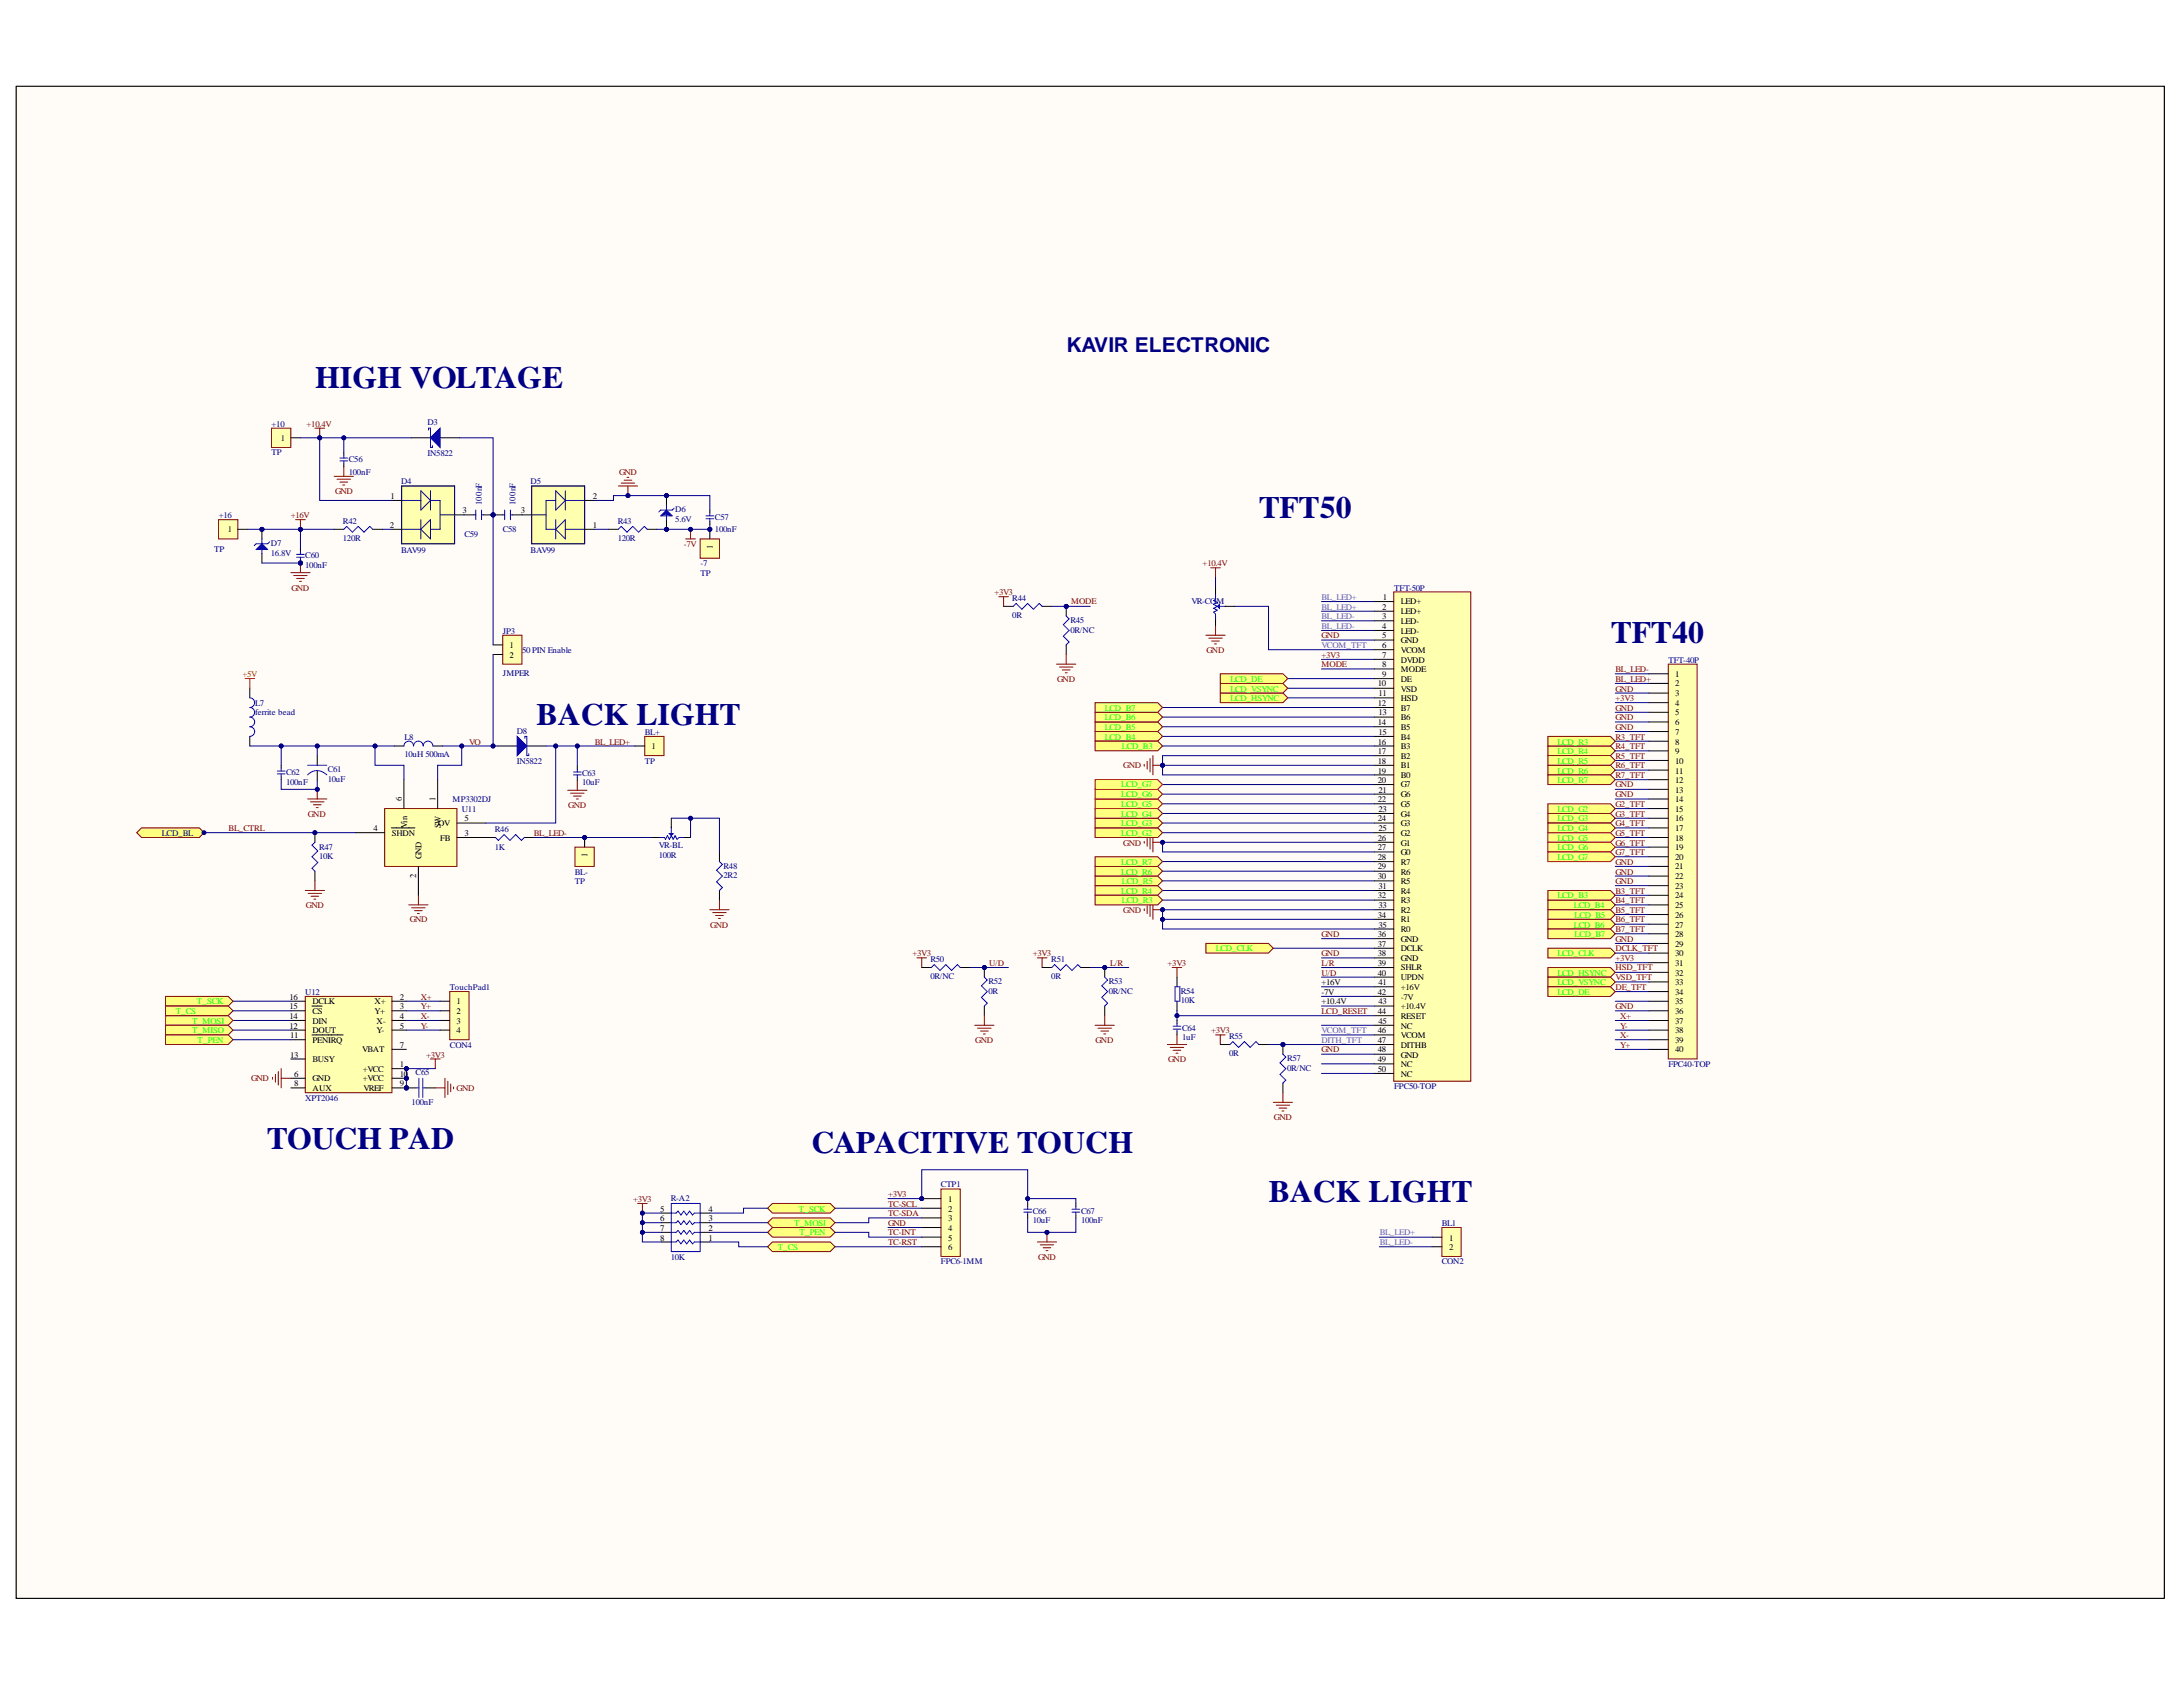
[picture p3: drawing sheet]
<svg xmlns="http://www.w3.org/2000/svg" width="279mm" height="216mm" viewBox="0 0 279 216" stroke-linecap="round" stroke-linejoin="round" font-family="sans-serif">
<defs><g id="words">
<g font-size="4" fill="#000080">
<text x="40.3" y="49.6">HIGH VOLTAGE</text>
<text x="161.1" y="66.3">TFT50</text>
<text x="206.2" y="82.3">TFT40</text>
<text x="68.7" y="92.8">BACK LIGHT</text>
<text x="34.2" y="147">TOUCH PAD</text>
<text x="103.9" y="147.6">CAPACITIVE TOUCH</text>
<text x="162.4" y="153.8">BACK LIGHT</text>
</g>
<text font-size="2.6" fill="#000080" x="136.5" y="45.1">KAVIR ELECTRONIC</text>
<g font-size="1.1" fill="#000080">
<text x="34.8" y="54.6">+10</text>
<text x="34.8" y="58.2">TP</text>
<text x="44.7" y="59.2">C56</text>
<text x="54.7" y="54.4">D3</text>
<text x="54.7" y="58.4">IN5822</text>
<text x="44.7" y="60.8">100nF</text>
<text x="51.3" y="61.9">D4</text>
<text x="61.7" y="64.7" transform="rotate(-90 61.7 64.7)">100nF</text>
<text x="66" y="64.7" transform="rotate(-90 66 64.7)">100nF</text>
<text x="67.9" y="61.9">D5</text>
<text x="86.4" y="65.5">D6</text>
<text x="27.4" y="70.6">TP</text>
<text x="28" y="66.3">+16</text>
<text x="34.7" y="69.8">D7</text>
<text x="34.7" y="71.1">16.8V</text>
<text x="39.1" y="71.4">C60</text>
<text x="43.9" y="67">R42</text>
<text x="43.9" y="69.2">120R</text>
<text x="51.3" y="70.8">BAV99</text>
<text x="59.5" y="68.7">C59</text>
<text x="64.4" y="68.1">C58</text>
<text x="67.9" y="70.8">BAV99</text>
<text x="79.1" y="67">R43</text>
<text x="79.1" y="69.2">120R</text>
<text x="86.4" y="66.8">5.6V</text>
<text x="91.5" y="66.5">C57</text>
<text x="91.5" y="68.1">100nF</text>
<text x="39.1" y="72.7">100nF</text>
<text x="89.6" y="72.5">-7</text>
<text x="89.6" y="73.7">TP</text>
<text x="129.6" y="76.9">R44</text>
<text x="152.5" y="77.4">VR-COM</text>
<text x="178.4" y="75.6">TFT-50P</text>
<text x="64.4" y="81.1">JP3</text>
<text x="66.8" y="83.5">50 PIN Enable</text>
<text x="129.6" y="79.1">0R</text>
<text x="137" y="79.7">R45</text>
<text x="137" y="81">0R/NC</text>
<text x="64.4" y="86.5">JMPER</text>
<text x="213.5" y="84.8">TFT-40P</text>
<text x="32.6" y="90.3">L7</text>
<text x="32.6" y="91.6">ferrite bead</text>
<text x="51.8" y="94.7">L8</text>
<text x="66.1" y="93.9">D8</text>
<text x="82.5" y="94">BL+</text>
<text x="36.6" y="99.2">C62</text>
<text x="36.6" y="100.4">100nF</text>
<text x="41.9" y="98.8">C61</text>
<text x="41.9" y="100.1">10uF</text>
<text x="51.8" y="96.9">10uH 500mA</text>
<text x="66.1" y="97.8">IN5822</text>
<text x="74.5" y="99.3">C63</text>
<text x="74.5" y="100.5">10uF</text>
<text x="82.5" y="97.7">TP</text>
<text x="20.7" y="106.9">LCD_BL</text>
<text x="57.9" y="102.6">MP3302DJ</text>
<text x="59.1" y="103.9">U11</text>
<text x="63.3" y="106.4">R46</text>
<text x="40.8" y="108.7">R47</text>
<text x="40.8" y="109.9">10K</text>
<text x="63.3" y="108.7">1K</text>
<text x="73.6" y="111.9">BL-</text>
<text x="73.6" y="113.1">TP</text>
<text x="84.3" y="109.8">100R</text>
<text x="84.3" y="108.6">VR-BL</text>
<text x="92.6" y="111.2">R48</text>
<text x="92.6" y="112.4">2R2</text>
<text x="119.1" y="123.1">R50</text>
<text x="119.1" y="125.3">0R/NC</text>
<text x="126.5" y="126">R52</text>
<text x="134.6" y="123.1">R51</text>
<text x="134.6" y="125.3">0R</text>
<text x="141.9" y="126">R53</text>
<text x="39.1" y="127.3">U12</text>
<text x="57.6" y="126.7">TouchPad1</text>
<text x="126.5" y="127.2">0R</text>
<text x="141.9" y="127.2">0R/NC</text>
<text x="151.1" y="127.2">R54</text>
<text x="151.1" y="128.4">10K</text>
<text x="151.3" y="131.9">C64</text>
<text x="53.2" y="137.6">C65</text>
<text x="57.6" y="134.1">CON4</text>
<text x="151.3" y="133.1">1uF</text>
<text x="157.3" y="133">R55</text>
<text x="157.3" y="135.2">0R</text>
<text x="164.7" y="135.8">R57</text>
<text x="164.7" y="137">0R/NC</text>
<text x="213.5" y="136.5">FPC40-TOP</text>
<text x="39.1" y="140.9">XPT2046</text>
<text x="52.7" y="141.4">100nF</text>
<text x="178.4" y="139.4">FPC50-TOP</text>
<text x="85.8" y="153.7">R-A2</text>
<text x="120.4" y="151.9">CTP1</text>
<text x="132.2" y="155.3">C66</text>
<text x="138.4" y="155.3">C67</text>
<text x="85.8" y="161.3">10K</text>
<text x="120.4" y="161.8">FPC6-1MM</text>
<text x="132.2" y="156.5">10uF</text>
<text x="138.4" y="156.5">100nF</text>
<text x="184.5" y="156.9">BL1</text>
<text x="184.5" y="161.8">CON2</text>
</g>
<g font-size="1.1">
<text x="35.9" y="56.5">1</text>
<text x="50" y="63.8">1</text>
<text x="59.2" y="65.7">3</text>
<text x="66.6" y="65.7">3</text>
<text x="75.9" y="63.8">2</text>
<text x="29.2" y="68.1">1</text>
<text x="49.9" y="67.5">2</text>
<text x="75.9" y="67.5">1</text>
<text x="91.3" y="70.3" transform="rotate(-90 91.3 70.3)">1</text>
<text x="177" y="76.8">1</text>
<text x="179.3" y="77.4">LED+</text>
<text x="65.2" y="82.9">1</text>
<text x="176.9" y="78">2</text>
<text x="176.9" y="79.2">3</text>
<text x="176.9" y="80.5">4</text>
<text x="176.9" y="81.7">5</text>
<text x="176.9" y="82.9">6</text>
<text x="179.3" y="78.6">LED+</text>
<text x="179.3" y="79.9">LED-</text>
<text x="179.3" y="81.1">LED-</text>
<text x="179.3" y="82.3">GND</text>
<text x="179.3" y="83.5">VCOM</text>
<text x="65.2" y="84.2">2</text>
<text x="176.3" y="87.8">10</text>
<text x="176.4" y="89.1">11</text>
<text x="176.9" y="84.2">7</text>
<text x="176.9" y="85.4">8</text>
<text x="176.9" y="86.7">9</text>
<text x="179.3" y="84.8">DVDD</text>
<text x="179.3" y="86">MODE</text>
<text x="179.3" y="87.2">DE</text>
<text x="179.3" y="88.5">VSD</text>
<text x="179.3" y="89.7">HSD</text>
<text x="214.4" y="86.7">1</text>
<text x="214.4" y="87.8">2</text>
<text x="214.4" y="89.1">3</text>
<text x="83.4" y="95.9">1</text>
<text x="176.3" y="90.3">12</text>
<text x="176.3" y="92.8">14</text>
<text x="176.3" y="95.3">16</text>
<text x="176.4" y="91.6">13</text>
<text x="176.4" y="94">15</text>
<text x="179.3" y="91">B7</text>
<text x="179.3" y="92.2">B6</text>
<text x="179.3" y="93.4">B5</text>
<text x="179.3" y="94.7">B4</text>
<text x="179.3" y="95.9">B3</text>
<text x="214.4" y="90.3">4</text>
<text x="214.4" y="91.6">5</text>
<text x="214.4" y="92.8">6</text>
<text x="214.4" y="94">7</text>
<text x="214.4" y="95.3">8</text>
<text x="176.3" y="96.5">17</text>
<text x="176.3" y="97.7">18</text>
<text x="176.3" y="99">19</text>
<text x="176.3" y="100.2">20</text>
<text x="176.4" y="101.5">21</text>
<text x="179.3" y="97.1">B2</text>
<text x="179.3" y="98.3">B1</text>
<text x="179.3" y="99.6">B0</text>
<text x="179.3" y="100.8">G7</text>
<text x="214.4" y="96.5">9</text>
<text x="214.4" y="97.7">10</text>
<text x="214.4" y="99">11</text>
<text x="214.4" y="100.2">12</text>
<text x="214.4" y="101.5">13</text>
<text x="47.8" y="106.4">4</text>
<text x="50.2" y="106.9">SHDN</text>
<text x="51.4" y="102.5" transform="rotate(-90 51.4 102.5)">6</text>
<text x="52.1" y="106" transform="rotate(-90 52.1 106)">Vin</text>
<text x="55.7" y="102.5" transform="rotate(-90 55.7 102.5)">1</text>
<text x="56.1" y="105.8">OV</text>
<text x="56.3" y="107.6">FB</text>
<text x="56.4" y="106" transform="rotate(-90 56.4 106)">SW</text>
<text x="59.5" y="106.9">3</text>
<text x="59.5" y="105.1">5</text>
<text x="176.3" y="102.6">22</text>
<text x="176.3" y="105.1">24</text>
<text x="176.3" y="107.6">26</text>
<text x="176.4" y="103.9">23</text>
<text x="176.4" y="106.4">25</text>
<text x="179.3" y="102">G6</text>
<text x="179.3" y="103.3">G5</text>
<text x="179.3" y="104.5">G4</text>
<text x="179.3" y="105.8">G3</text>
<text x="179.3" y="106.9">G2</text>
<text x="214.4" y="102.6">14</text>
<text x="214.4" y="103.9">15</text>
<text x="214.4" y="105.1">16</text>
<text x="214.4" y="106.4">17</text>
<text x="214.4" y="107.6">18</text>
<text x="53.3" y="112.4" transform="rotate(-90 53.3 112.4)">2</text>
<text x="54" y="110" transform="rotate(-90 54 110)">GND</text>
<text x="75.2" y="109.7" transform="rotate(-90 75.2 109.7)">1</text>
<text x="176.3" y="108.8">27</text>
<text x="176.3" y="110.1">28</text>
<text x="176.3" y="111.3">29</text>
<text x="176.3" y="112.5">30</text>
<text x="176.4" y="113.7">31</text>
<text x="179.3" y="108.2">G1</text>
<text x="179.3" y="109.4">G0</text>
<text x="179.3" y="110.7">R7</text>
<text x="179.3" y="111.9">R6</text>
<text x="179.3" y="113.1">R5</text>
<text x="214.4" y="108.8">19</text>
<text x="214.4" y="110.1">20</text>
<text x="214.4" y="111.3">21</text>
<text x="214.4" y="112.5">22</text>
<text x="214.4" y="113.7">23</text>
<text x="176.3" y="115">32</text>
<text x="176.3" y="117.4">34</text>
<text x="176.3" y="119.9">36</text>
<text x="176.4" y="116.2">33</text>
<text x="176.4" y="118.7">35</text>
<text x="179.3" y="114.4">R4</text>
<text x="179.3" y="115.6">R3</text>
<text x="179.3" y="116.8">R2</text>
<text x="179.3" y="118">R1</text>
<text x="179.3" y="119.3">R0</text>
<text x="214.4" y="115">24</text>
<text x="214.4" y="116.2">25</text>
<text x="214.4" y="117.4">26</text>
<text x="214.4" y="118.7">27</text>
<text x="214.4" y="119.9">28</text>
<text x="176.3" y="121.2">37</text>
<text x="176.3" y="122.3">38</text>
<text x="176.3" y="123.6">39</text>
<text x="176.3" y="124.9">40</text>
<text x="179.3" y="120.6">GND</text>
<text x="179.3" y="121.7">DCLK</text>
<text x="179.3" y="123">GND</text>
<text x="179.3" y="124.2">SHLR</text>
<text x="179.3" y="125.5">UPDN</text>
<text x="214.4" y="121.2">29</text>
<text x="214.4" y="122.3">30</text>
<text x="214.4" y="123.6">31</text>
<text x="214.4" y="124.9">32</text>
<text x="37" y="131.6">12</text>
<text x="37" y="130.4">14</text>
<text x="37" y="129.2">15</text>
<text x="37" y="127.9">16</text>
<text x="40" y="131">DIN</text>
<text x="40" y="129.8">CS</text>
<text x="40" y="128.5">DCLK</text>
<text x="48" y="128.5">X+</text>
<text x="48" y="129.8">Y+</text>
<text x="48.2" y="131">X-</text>
<text x="51.2" y="127.9">2</text>
<text x="51.2" y="129.2">3</text>
<text x="51.2" y="130.4">4</text>
<text x="51.2" y="131.6">5</text>
<text x="58.4" y="128.5">1</text>
<text x="58.4" y="129.8">2</text>
<text x="58.4" y="131">3</text>
<text x="169.1" y="126.1">+16V</text>
<text x="169.1" y="127.3">-7V</text>
<text x="169.1" y="128.5">+10.4V</text>
<text x="176.3" y="127.3">42</text>
<text x="176.3" y="129.8">44</text>
<text x="176.4" y="126.1">41</text>
<text x="176.4" y="128.5">43</text>
<text x="176.4" y="131">45</text>
<text x="179.3" y="126.7">+16V</text>
<text x="179.3" y="127.9">-7V</text>
<text x="179.3" y="129.2">+10.4V</text>
<text x="179.3" y="130.4">RESET</text>
<text x="179.3" y="131.6">NC</text>
<text x="214.4" y="126.1">33</text>
<text x="214.4" y="127.3">34</text>
<text x="214.4" y="128.5">35</text>
<text x="214.4" y="129.8">36</text>
<text x="214.4" y="131">37</text>
<text x="37.1" y="132.8">11</text>
<text x="37.1" y="135.4">13</text>
<text x="37.6" y="137.8">6</text>
<text x="40" y="133.5">PENIRQ</text>
<text x="40" y="132.2">DOUT</text>
<text x="40" y="135.9">BUSY</text>
<text x="46.3" y="134.7">VBAT</text>
<text x="46.4" y="137.1">+VCC</text>
<text x="48.2" y="132.2">Y-</text>
<text x="51.2" y="136.5">1</text>
<text x="51.2" y="134.1">7</text>
<text x="51.2" y="137.8">10</text>
<text x="58.4" y="132.2">4</text>
<text x="176.3" y="132.2">46</text>
<text x="176.3" y="133.5">47</text>
<text x="176.3" y="134.7">48</text>
<text x="176.3" y="135.9">49</text>
<text x="176.3" y="137.1">50</text>
<text x="179.3" y="132.8">VCOM</text>
<text x="179.3" y="134.1">DITHB</text>
<text x="179.3" y="135.4">GND</text>
<text x="179.3" y="136.5">NC</text>
<text x="179.3" y="137.8">NC</text>
<text x="214.4" y="132.2">38</text>
<text x="214.4" y="133.5">39</text>
<text x="214.4" y="134.7">40</text>
<text x="37.6" y="139">8</text>
<text x="40" y="138.4">GND</text>
<text x="40" y="139.7">AUX</text>
<text x="46.4" y="138.4">+VCC</text>
<text x="46.5" y="139.7">VREF</text>
<text x="51.2" y="139">9</text>
<text x="84.5" y="155.1">5</text>
<text x="90.7" y="155.1">4</text>
<text x="121.4" y="153.8">1</text>
<text x="121.4" y="155.1">2</text>
<text x="84.5" y="157.5">7</text>
<text x="84.5" y="156.2">6</text>
<text x="84.5" y="158.8">8</text>
<text x="90.7" y="158.8">1</text>
<text x="90.7" y="156.2">3</text>
<text x="90.7" y="157.5">2</text>
<text x="121.4" y="156.2">3</text>
<text x="121.4" y="157.5">4</text>
<text x="121.4" y="158.8">5</text>
<text x="121.4" y="160">6</text>
<text x="185.5" y="158.8">1</text>
<text x="185.5" y="160">2</text>
</g>
<g font-size="1.1" fill="#800000">
<text x="39.2" y="54.6">+10.4V</text>
<text x="42.9" y="63.2">GND</text>
<text x="79.2" y="60.8">GND</text>
<text x="37.2" y="66.3">+16V</text>
<text x="87.5" y="70">-7V</text>
<text x="37.3" y="75.6">GND</text>
<text x="127.3" y="76.2">+3V3</text>
<text x="137.1" y="77.4">MODE</text>
<text x="153.9" y="72.5">+10.4V</text>
<text x="154.4" y="83.5">GND</text>
<text x="169.1" y="81.7">GND</text>
<text x="135.3" y="87.2">GND</text>
<text x="169.1" y="84.2">+3V3</text>
<text x="169.1" y="85.4">MODE</text>
<text x="206.8" y="86">BL_LED-</text>
<text x="206.8" y="87.2">BL_LED+</text>
<text x="206.8" y="88.5">GND</text>
<text x="206.8" y="89.7">+3V3</text>
<text x="60" y="95.3">VO</text>
<text x="76.1" y="95.3">BL_LED+</text>
<text x="206.8" y="95.9">R4_TFT</text>
<text x="206.8" y="94.7">R3_TFT</text>
<text x="206.8" y="91">GND</text>
<text x="206.8" y="92.2">GND</text>
<text x="206.8" y="93.4">GND</text>
<text x="143.8" y="98.3">GND</text>
<text x="206.8" y="98.3">R6_TFT</text>
<text x="206.8" y="97.1">R5_TFT</text>
<text x="206.8" y="99.6">R7_TFT</text>
<text x="206.8" y="100.8">GND</text>
<text x="29.3" y="106.4">BL_CTRL</text>
<text x="39.4" y="104.5">GND</text>
<text x="68.3" y="106.9">BL_LED-</text>
<text x="72.7" y="103.4">GND</text>
<text x="206.8" y="106.9">G5_TFT</text>
<text x="206.8" y="105.8">G4_TFT</text>
<text x="206.8" y="104.5">G3_TFT</text>
<text x="206.8" y="103.3">G2_TFT</text>
<text x="206.8" y="102">GND</text>
<text x="143.8" y="108.2">GND</text>
<text x="206.8" y="108.2">G6_TFT</text>
<text x="206.8" y="109.4">G7_TFT</text>
<text x="206.8" y="111.9">GND</text>
<text x="206.8" y="110.7">GND</text>
<text x="206.8" y="113.1">GND</text>
<text x="39.2" y="116.2">GND</text>
<text x="52.4" y="118">GND</text>
<text x="90.9" y="118.7">GND</text>
<text x="143.8" y="116.8">GND</text>
<text x="169.1" y="119.9">GND</text>
<text x="206.8" y="119.3">B7_TFT</text>
<text x="206.8" y="118">B6_TFT</text>
<text x="206.8" y="116.8">B5_TFT</text>
<text x="206.8" y="115.6">B4_TFT</text>
<text x="206.8" y="114.4">B3_TFT</text>
<text x="116.8" y="122.3">+3V3</text>
<text x="126.6" y="123.6">U/D</text>
<text x="132.2" y="122.3">+3V3</text>
<text x="142.1" y="123.6">L/R</text>
<text x="149.4" y="123.6">+3V3</text>
<text x="169.1" y="123.6">L/R</text>
<text x="169.1" y="122.3">GND</text>
<text x="169.1" y="124.9">U/D</text>
<text x="206.8" y="120.6">GND</text>
<text x="206.8" y="121.7">DCLK_TFT</text>
<text x="206.8" y="125.5">VSD_TFT</text>
<text x="206.8" y="124.2">HSD_TFT</text>
<text x="206.8" y="123">+3V3</text>
<text x="53.9" y="127.9">X+</text>
<text x="53.9" y="130.4">X-</text>
<text x="53.9" y="129.2">Y+</text>
<text x="53.9" y="131.6">Y-</text>
<text x="169.1" y="129.8">LCD_RESET</text>
<text x="206.8" y="126.7">DE_TFT</text>
<text x="206.8" y="129.2">GND</text>
<text x="207.4" y="130.4">X+</text>
<text x="207.4" y="131.6">Y-</text>
<text x="54.5" y="135.4">+3V3</text>
<text x="124.8" y="133.5">GND</text>
<text x="140.2" y="133.5">GND</text>
<text x="149.5" y="135.9">GND</text>
<text x="155" y="132.2">+3V3</text>
<text x="169.1" y="134.7">GND</text>
<text x="207.4" y="134.1">Y+</text>
<text x="207.4" y="132.8">X-</text>
<text x="32.1" y="138.4">GND</text>
<text x="58.4" y="139.7">GND</text>
<text x="163.1" y="143.3">GND</text>
<text x="81" y="153.8">+3V3</text>
<text x="113.7" y="153.2">+3V3</text>
<text x="113.7" y="155.6">TC-SDA</text>
<text x="113.7" y="154.5">TC-SCL</text>
<text x="113.7" y="156.9">GND</text>
<text x="113.7" y="159.4">TC-RST</text>
<text x="113.7" y="158.1">TC-INT</text>
<text x="132.9" y="161.2">GND</text>
</g>
<g font-size="1.1" fill="#8a20db">
<text x="169.1" y="76.8">BL_LED+</text>
<text x="169.1" y="82.9">VCOM_TFT</text>
<text x="169.1" y="79.2">BL_LED-</text>
<text x="169.1" y="78">BL_LED+</text>
<text x="169.1" y="80.5">BL_LED-</text>
<text x="169.1" y="132.2">VCOM_TFT</text>
<text x="169.1" y="133.5">DITH_TFT</text>
<text x="176.6" y="158.1">BL_LED+</text>
<text x="176.6" y="159.4">BL_LED-</text>
</g>
<text font-size="1.1" fill="#f00" x="31" y="86.7">+5V</text>
<g font-size="1.1" fill="#0f0">
<text x="157.5" y="89.7">LCD_HSYNC</text>
<text x="157.5" y="88.5">LCD_VSYNC</text>
<text x="157.5" y="87.2">LCD_DE</text>
<text x="141.4" y="94.7">LCD_B4</text>
<text x="141.4" y="93.4">LCD_B5</text>
<text x="141.4" y="92.2">LCD_B6</text>
<text x="141.4" y="91">LCD_B7</text>
<text x="143.6" y="95.9">LCD_B3</text>
<text x="199.3" y="95.3">LCD_R3</text>
<text x="143.5" y="100.8">LCD_G7</text>
<text x="199.3" y="96.5">LCD_R4</text>
<text x="199.3" y="97.7">LCD_R5</text>
<text x="199.3" y="99">LCD_R6</text>
<text x="199.3" y="100.2">LCD_R7</text>
<text x="143.5" y="106.9">LCD_G2</text>
<text x="143.5" y="105.8">LCD_G3</text>
<text x="143.5" y="104.5">LCD_G4</text>
<text x="143.5" y="103.3">LCD_G5</text>
<text x="143.5" y="102">LCD_G6</text>
<text x="199.3" y="103.9">LCD_G2</text>
<text x="199.3" y="105.1">LCD_G3</text>
<text x="199.3" y="106.4">LCD_G4</text>
<text x="199.3" y="107.6">LCD_G5</text>
<text x="143.5" y="111.9">LCD_R6</text>
<text x="143.5" y="110.7">LCD_R7</text>
<text x="143.6" y="113.1">LCD_R5</text>
<text x="199.3" y="108.8">LCD_G6</text>
<text x="199.3" y="110.1">LCD_G7</text>
<text x="143.5" y="114.4">LCD_R4</text>
<text x="143.6" y="115.6">LCD_R3</text>
<text x="199.3" y="115">LCD_B3</text>
<text x="201.4" y="116.2">LCD_B4</text>
<text x="201.4" y="118.7">LCD_B6</text>
<text x="201.5" y="117.4">LCD_B5</text>
<text x="201.5" y="119.9">LCD_B7</text>
<text x="155.6" y="121.7">LCD_CLK</text>
<text x="199.3" y="124.9">LCD_HSYNC</text>
<text x="199.3" y="122.3">LCD_CLK</text>
<text x="22.5" y="129.8">T_CS</text>
<text x="24.6" y="131">T_MOSI</text>
<text x="25.2" y="128.5">T_SCK</text>
<text x="199.3" y="126.1">LCD_VSYNC</text>
<text x="199.3" y="127.3">LCD_DE</text>
<text x="24.6" y="132.2">T_MISO</text>
<text x="25.3" y="133.5">T_PEN</text>
<text x="102.2" y="155.1">T_SCK</text>
<text x="99.5" y="160">T_CS</text>
<text x="101.7" y="156.9">T_MOSI</text>
<text x="102.3" y="158.1">T_PEN</text>
</g>
</g></defs>
<path d="M2.1 11h274.9v193.5h-274.9z" fill-rule="evenodd" fill="#fffcf8"/>
<path d="M2.1 11h274.9v193.5h-274.9z" fill="none" stroke="#000" stroke-width=".13"/>
<path d="M2.1 11h274.9v193.5h-274.9z" fill-rule="evenodd" fill="#fffcf8"/>
<path d="M2.1 11h274.9v193.5h-274.9z" fill="none" stroke="#000" stroke-width=".13"/>
<path d="M148.8 90.5h27.1M148.8 91.8h27.1M148.8 93h27.1M148.8 94.2h27.1M148.8 95.5h27.1M148.8 97.9h27.1M148.8 111.5h27.1M148.8 112.7h27.1M148.8 114h27.1M148.8 115.2h27.1M169.1 120.1h6.8" fill="none" stroke="#000080" stroke-width=".13"/>
<circle cx="148.8" cy="97.9" r=".25" fill="#000080"/>
<g fill="none" stroke="#000080" stroke-width=".13">
<path d="M148.8 100.4h27.1M148.8 101.6h27.1M148.8 102.9h27.1M148.8 104.1h27.1M148.8 105.3h27.1M148.8 106.6h27.1M167.9 110.3h1.2"/>
<circle cx="148.8" cy="97.9" r=".25"/>
</g>
<circle cx="52" cy="139.2" r=".25" fill="#000080"/>
<circle cx="52" cy="139.2" r=".25" fill="none" stroke="#000080" stroke-width=".13"/>
<path d="M52 139.2h1.2" fill="none" stroke="#000" stroke-width=".13"/>
<circle cx="52" cy="139.2" r=".25" fill="#000080"/>
<circle cx="52" cy="139.2" r=".25" fill="none" stroke="#000080" stroke-width=".13"/>
<path d="M54.5 139.2h1.2" fill="none" stroke="#000" stroke-width=".13"/>
<path d="M53.2 139.2h.4M53.6 138v2.5M54.1 138v2.5M54.1 139.2h.4" fill="none" stroke="#00f" stroke-width=".13"/>
<circle cx="52" cy="136.8" r=".25" fill="#000080"/>
<circle cx="52" cy="136.8" r=".25" fill="none" stroke="#000080" stroke-width=".13"/>
<circle cx="52" cy="139.2" r=".25" fill="#000080"/>
<circle cx="52" cy="139.2" r=".25" fill="none" stroke="#000080" stroke-width=".13"/>
<circle cx="52" cy="138" r=".25" fill="#000080"/>
<circle cx="52" cy="138" r=".25" fill="none" stroke="#000080" stroke-width=".13"/>
<path d="M39.1 127.5h11.1v12.3h-11.1z" fill-rule="evenodd" fill="#ffffb0"/>
<path d="M39.1 127.5h11.1v12.3h-11.1z" fill="none" stroke="#800000" stroke-width=".13"/>
<path d="M50.2 136.8h1.8" fill="none" stroke="#000" stroke-width=".13"/>
<circle cx="52" cy="136.8" r=".25" fill="#000080"/>
<circle cx="52" cy="136.8" r=".25" fill="none" stroke="#000080" stroke-width=".13"/>
<path d="M37.2 138h1.9M37.2 139.2h1.9M50.2 128.1h1.8M50.2 129.4h1.8M50.2 130.6h1.8M50.2 131.8h1.8M50.2 134.3h1.8M50.2 139.2h1.8" fill="none" stroke="#000" stroke-width=".13"/>
<circle cx="52" cy="139.2" r=".25" fill="#000080"/>
<circle cx="52" cy="139.2" r=".25" fill="none" stroke="#000080" stroke-width=".13"/>
<path d="M50.2 138h1.8" fill="none" stroke="#000" stroke-width=".13"/>
<circle cx="52" cy="138" r=".25" fill="#000080"/>
<g fill="none" stroke="#000080" stroke-width=".13">
<path d="M29.8 128.1h7.4M29.8 131.8h7.4M29.8 130.6h7.4M52 128.1h4.3M52 131.8h4.3M52 130.6h4.3M52 129.4h4.3"/>
<circle cx="52" cy="138" r=".25"/>
</g>
<path d="M37.2 133.1h1.9M37.2 131.8h1.9M37.2 135.5h1.9M37.2 130.6h1.9M37.2 129.4h1.9M37.2 128.1h1.9M39.9 132.4h4M39.9 128.8h1.3" fill="none" stroke="#000" stroke-width=".13"/>
<path d="M34.9 137.9v.2M35.3 137.5v1M35.6 137.1v1.8M36 136.8v2.4M36 138h1.2M55.1 135.5h1.2M55.7 139.2h1.2M55.7 135.5v1.3M56.9 138v2.5M57.3 138.4v1.7M57.7 138.7v1M58.1 139.1v.2" fill="none" stroke="#800000" stroke-width=".13"/>
<path d="M57.6 126.9h2.4v6.2h-2.4z" fill-rule="evenodd" fill="#ffffb0"/>
<path d="M155 72.7h1.2M155.6 72.7v1.2M154.3 81.3h2.5M154.7 81.7h1.7M155.1 82h1M155.4 82.4h.3M155.6 80.1v1.2M57.6 126.9h2.4v6.2h-2.4zM155.6 132.4h1.2M156.2 132.4v1.3" fill="none" stroke="#800000" stroke-width=".13"/>
<path d="M155.6 75.1v1.3M155.6 78.8v1.3M56.3 128.1h1.3M56.3 129.4h1.3M56.3 130.6h1.3M56.3 131.8h1.3" fill="none" stroke="#000" stroke-width=".13"/>
<g fill="none" stroke="#000080" stroke-width=".13">
<path d="M158 77.6h4.4v5.5h13.5M169.1 77h6.8M169.1 78.2h6.8M169.1 79.4h6.8M169.1 80.7h6.8M169.1 81.9h6.8M169.1 84.4h6.8M169.1 85.6h6.8M169.1 122.6h6.8M169.1 126.3h6.8M169.1 127.5h6.8M169.1 128.8h6.8"/>
<path d="M169.1 131.2h6.8M169.1 132.5h6.8M169.1 134.9h6.8M169.1 136.2h6.8M169.1 137.4h6.8M169.1 125.1h6.8M169.1 123.8h6.8"/>
</g>
<path d="M155.6 76.1v.6l-.3 .2 .5 .2-.5 .3 .5 .2-.5 .2 .5 .3-.5 .2 .3 .3v.6M156.1 77.6h.8" fill="none" stroke="#00f" stroke-width=".13"/>
<path d="M155.8 77.6l.3-.2v.4z" fill="#00f"/>
<path d="M155.8 77.6l.3-.2v.4zM137.2 155.1h1M137.2 154.8h1M137.7 154.4v.4M137.7 155.1v.4" fill="none" stroke="#00f" stroke-width=".13"/>
<path d="M156.8 77.6h1.2M137.7 154v.4M137.7 155.5v.4" fill="none" stroke="#000" stroke-width=".13"/>
<path d="M155.6 73.9v1.2M164.8 89.3h11.1M164.8 88.1h11.1M164.8 86.8h11.1M148.8 110.3h19.1M169.1 110.3h6.8M163 121.4h12.9" fill="none" stroke="#000080" stroke-width=".13"/>
<path d="M132.8 158.9h2.4M133.1 159.3h1.8M133.5 159.7h1M134 157.7v1.2M133.9 160.1h.2" fill="none" stroke="#800000" stroke-width=".13"/>
<circle cx="134" cy="157.7" r=".25" fill="#000080"/>
<circle cx="134" cy="157.7" r=".25" fill="none" stroke="#000080" stroke-width=".13"/>
<path d="M84.7 158.9h1.2M84.7 156.5h1.2M84.7 155.2h1.2M84.7 157.7h1.2M89.6 158.9h1.3M89.6 156.5h1.3M89.6 155.2h1.3M89.6 157.7h1.3" fill="none" stroke="#000" stroke-width=".13"/>
<path d="M85.9 154h3.7v6.2h-3.7zM85.9 158.9h.6l.3-.2 .4 .5 .3-.5 .4 .5 .4-.5 .3 .5 .3-.3h.7M85.9 157.7h.6l.3-.2 .4 .5 .3-.5 .4 .5 .4-.5 .3 .5 .3-.3h.7M85.9 156.5h.6l.3-.3 .4 .5 .3-.5 .4 .5 .4-.5 .3 .5 .3-.2h.7M85.9 155.2h.6l.3-.2 .4 .5 .3-.5 .4 .5 .4-.5 .3 .5 .3-.3h.7" fill="none" stroke="#00f" stroke-width=".13"/>
<circle cx="118" cy="153.4" r=".25" fill="#000080"/>
<circle cx="118" cy="153.4" r=".25" fill="none" stroke="#000080" stroke-width=".13"/>
<path d="M120.4 152.2h2.5v8.6h-2.5z" fill-rule="evenodd" fill="#ffffb0"/>
<path d="M120.4 152.2h2.5v8.6h-2.5z" fill="none" stroke="#800000" stroke-width=".13"/>
<path d="M118 153.4h2.4" fill="none" stroke="#000" stroke-width=".13"/>
<circle cx="118" cy="153.4" r=".25" fill="#000080"/>
<g fill="none" stroke="#000080" stroke-width=".13">
<path d="M82.2 156.5h2.5M113.7 157.1h4.3"/>
<circle cx="118" cy="153.4" r=".25"/>
</g>
<path d="M118 154.6h2.4M118 155.9h2.4M118 157.1h2.4M118 158.3h2.4M118 159.6h2.4" fill="none" stroke="#000" stroke-width=".13"/>
<circle cx="82.2" cy="156.5" r=".25" fill="#000080"/>
<g fill="none" stroke="#000080" stroke-width=".13">
<path d="M82.2 157.7h2.5"/>
<circle cx="82.2" cy="156.5" r=".25"/>
</g>
<circle cx="82.2" cy="157.7" r=".25" fill="#000080"/>
<circle cx="82.2" cy="157.7" r=".25" fill="none" stroke="#000080" stroke-width=".13"/>
<path d="M81.6 154h1.2M82.2 154v1.2" fill="none" stroke="#800000" stroke-width=".13"/>
<circle cx="82.2" cy="155.2" r=".25" fill="#000080"/>
<g fill="none" stroke="#000080" stroke-width=".13">
<path d="M131.5 155.9v1.8h6.2v-1.8"/>
<circle cx="82.2" cy="155.2" r=".25"/>
</g>
<circle cx="134" cy="157.7" r=".25" fill="#000080"/>
<g fill="none" stroke="#000080" stroke-width=".13">
<path d="M131.5 154v-.6h6.2v.6"/>
<circle cx="134" cy="157.7" r=".25"/>
</g>
<path d="M131 155.1h1M131 154.8h1M131.5 154.4v.4M131.5 155.1v.4" fill="none" stroke="#00f" stroke-width=".13"/>
<path d="M131.5 154v.4M131.5 155.5v.4" fill="none" stroke="#000" stroke-width=".13"/>
<circle cx="131.5" cy="153.4" r=".25" fill="#000080"/>
<circle cx="131.5" cy="153.4" r=".25" fill="none" stroke="#000080" stroke-width=".13"/>
<circle cx="164.2" cy="133.7" r=".25" fill="#000080"/>
<circle cx="164.2" cy="133.7" r=".25" fill="none" stroke="#000080" stroke-width=".13"/>
<path d="M164.2 133.7v1.2" fill="none" stroke="#000" stroke-width=".13"/>
<circle cx="164.2" cy="133.7" r=".25" fill="#000080"/>
<circle cx="164.2" cy="133.7" r=".25" fill="none" stroke="#000080" stroke-width=".13"/>
<path d="M156.2 133.7h1.2M161.1 133.7h1.3M164.2 138.6v1.2" fill="none" stroke="#000" stroke-width=".13"/>
<path d="M157.4 133.7l.4-.4 .7 .7 .8-.7 .7 .7 .7-.7 .4 .4M164.2 134.9l.4 .4-.8 .7 .8 .8-.8 .7 .8 .7-.4 .4" fill="none" stroke="#00f" stroke-width=".13"/>
<path d="M132.8 122.6h1.2M133.4 122.6v1.2M164.2 139.8v1.3M163 141.1h2.4M163.3 141.4h1.8M163.7 141.8h1M164.1 142.2h.2" fill="none" stroke="#800000" stroke-width=".13"/>
<circle cx="141.4" cy="123.8" r=".25" fill="#000080"/>
<circle cx="141.4" cy="123.8" r=".25" fill="none" stroke="#000080" stroke-width=".13"/>
<path d="M141.4 123.8v1.3" fill="none" stroke="#000" stroke-width=".13"/>
<circle cx="141.4" cy="123.8" r=".25" fill="#000080"/>
<g fill="none" stroke="#000080" stroke-width=".13">
<path d="M139.5 123.8h5"/>
<circle cx="141.4" cy="123.8" r=".25"/>
</g>
<path d="M133.4 123.8h1.2M138.3 123.8h1.2M141.4 128.8v1.2" fill="none" stroke="#000" stroke-width=".13"/>
<path d="M134.6 123.8l.4-.3 .7 .7 .8-.7 .7 .7 .7-.7 .4 .3M141.4 125.1l.4 .3-.8 .8 .8 .7-.8 .7 .8 .8-.4 .4" fill="none" stroke="#00f" stroke-width=".13"/>
<path d="M140.2 131.2h2.4M140.5 131.6h1.8M140.9 132h1M141.3 132.3h.2M141.4 130v1.2" fill="none" stroke="#800000" stroke-width=".13"/>
<circle cx="141.4" cy="123.8" r=".25" fill="#000080"/>
<circle cx="141.4" cy="123.8" r=".25" fill="none" stroke="#000080" stroke-width=".13"/>
<path d="M117.4 122.6h1.2M118 122.6v1.2" fill="none" stroke="#800000" stroke-width=".13"/>
<circle cx="126" cy="123.8" r=".25" fill="#000080"/>
<circle cx="126" cy="123.8" r=".25" fill="none" stroke="#000080" stroke-width=".13"/>
<path d="M126 123.8v1.3" fill="none" stroke="#000" stroke-width=".13"/>
<circle cx="126" cy="123.8" r=".25" fill="#000080"/>
<g fill="none" stroke="#000080" stroke-width=".13">
<path d="M124.1 123.8h5"/>
<circle cx="126" cy="123.8" r=".25"/>
</g>
<path d="M118 123.8h1.2M122.9 123.8h1.2M126 128.8v1.2" fill="none" stroke="#000" stroke-width=".13"/>
<path d="M119.2 123.8l.4-.3 .7 .7 .8-.7 .7 .7 .7-.7 .4 .3M126 125.1l.4 .3-.8 .8 .8 .7-.8 .7 .8 .8-.4 .4" fill="none" stroke="#00f" stroke-width=".13"/>
<path d="M124.8 131.2h2.4M125.1 131.6h1.7M125.5 132h1M125.9 132.3h.2M126 130v1.2" fill="none" stroke="#800000" stroke-width=".13"/>
<circle cx="126" cy="123.8" r=".25" fill="#000080"/>
<circle cx="126" cy="123.8" r=".25" fill="none" stroke="#000080" stroke-width=".13"/>
<path d="M178.4 75.8h9.8v62.6h-9.8z" fill-rule="evenodd" fill="#ffffb0"/>
<path d="M178.4 75.8h9.8v62.6h-9.8z" fill="none" stroke="#800000" stroke-width=".13"/>
<g fill="none" stroke="#000" stroke-width=".13">
<path d="M175.9 77h2.5M175.9 78.2h2.5M175.9 79.4h2.5M175.9 80.7h2.5M175.9 81.9h2.5M175.9 83.1h2.5M175.9 84.4h2.5M175.9 85.6h2.5M175.9 86.8h2.5M175.9 88.1h2.5M175.9 89.3h2.5M175.9 90.5h2.5"/>
<path d="M175.9 91.8h2.5M175.9 93h2.5M175.9 94.2h2.5M175.9 95.5h2.5M175.9 96.7h2.5M175.9 97.9h2.5M175.9 99.2h2.5M175.9 100.4h2.5M175.9 101.6h2.5M175.9 102.9h2.5M175.9 104.1h2.5M175.9 105.3h2.5"/>
<path d="M175.9 106.6h2.5M175.9 107.8h2.5M175.9 109h2.5M175.9 110.3h2.5M175.9 111.5h2.5M175.9 112.7h2.5M175.9 114h2.5M175.9 115.2h2.5M175.9 116.4h2.5M175.9 117.7h2.5M175.9 118.9h2.5M175.9 120.1h2.5"/>
<path d="M175.9 121.4h2.5M175.9 122.6h2.5M175.9 123.8h2.5M175.9 125.1h2.5M175.9 126.3h2.5M175.9 127.5h2.5M175.9 128.8h2.5M175.9 130h2.5M175.9 131.2h2.5M175.9 132.5h2.5M175.9 133.7h2.5M175.9 134.9h2.5"/>
<path d="M175.9 136.2h2.5M175.9 137.4h2.5"/>
</g>
<path d="M148.8 117.7h27.1" fill="none" stroke="#000080" stroke-width=".13"/>
<circle cx="148.8" cy="117.7" r=".25" fill="#000080"/>
<circle cx="148.8" cy="117.7" r=".25" fill="none" stroke="#000080" stroke-width=".13"/>
<path d="M127.8 76.4h1.3M128.4 76.4v1.2" fill="none" stroke="#800000" stroke-width=".13"/>
<circle cx="136.5" cy="77.6" r=".25" fill="#000080"/>
<circle cx="136.5" cy="77.6" r=".25" fill="none" stroke="#000080" stroke-width=".13"/>
<path d="M136.5 77.6v1.2" fill="none" stroke="#000" stroke-width=".13"/>
<circle cx="136.5" cy="77.6" r=".25" fill="#000080"/>
<g fill="none" stroke="#000080" stroke-width=".13">
<path d="M134.6 77.6h4.9"/>
<circle cx="136.5" cy="77.6" r=".25"/>
</g>
<path d="M128.4 77.6h1.3M133.4 77.6h1.2M136.5 82.5v1.3" fill="none" stroke="#000" stroke-width=".13"/>
<path d="M129.7 77.6l.4-.4 .7 .8 .7-.8 .8 .8 .7-.8 .4 .4M136.5 78.8l.3 .4-.7 .7 .7 .8-.7 .7 .7 .8-.3 .3" fill="none" stroke="#00f" stroke-width=".13"/>
<path d="M135.2 85h2.5M135.6 85.4h1.7M136 85.7h1M136.3 86.1h.3M136.5 83.8v1.2" fill="none" stroke="#800000" stroke-width=".13"/>
<circle cx="136.5" cy="77.6" r=".25" fill="#000080"/>
<g fill="none" stroke="#000080" stroke-width=".13">
<path d="M113.7 153.4h4.3v-3.7h13.5v3.7"/>
<circle cx="136.5" cy="77.6" r=".25"/>
</g>
<circle cx="118" cy="153.4" r=".25" fill="#000080"/>
<circle cx="118" cy="153.4" r=".25" fill="none" stroke="#000080" stroke-width=".13"/>
<circle cx="131.5" cy="153.4" r=".25" fill="#000080"/>
<circle cx="131.5" cy="153.4" r=".25" fill="none" stroke="#000080" stroke-width=".13"/>
<path d="M146.5 97.8v.3M146.8 97.4v1M147.2 97.1v1.7M147.6 96.7v2.5M147.6 97.9h1.2" fill="none" stroke="#800000" stroke-width=".13"/>
<circle cx="148.8" cy="97.9" r=".25" fill="#000080"/>
<circle cx="148.8" cy="97.9" r=".25" fill="none" stroke="#000080" stroke-width=".13"/>
<path d="M146.5 107.7v.2M146.8 107.3v1M147.2 106.9v1.8M147.6 106.6v2.4M147.6 107.8h1.2" fill="none" stroke="#800000" stroke-width=".13"/>
<circle cx="148.8" cy="107.8" r=".25" fill="#000080"/>
<circle cx="148.8" cy="107.8" r=".25" fill="none" stroke="#000080" stroke-width=".13"/>
<path d="M146.5 116.3v.2M146.8 115.9v1M147.2 115.6v1.7M147.6 115.2v2.5M147.6 116.4h1.2" fill="none" stroke="#800000" stroke-width=".13"/>
<circle cx="148.8" cy="116.4" r=".25" fill="#000080"/>
<g fill="none" stroke="#000080" stroke-width=".13">
<path d="M175.9 116.4h-27.1v2.5h27.1"/>
<circle cx="148.8" cy="116.4" r=".25"/>
</g>
<circle cx="148.8" cy="117.7" r=".25" fill="#000080"/>
<circle cx="148.8" cy="117.7" r=".25" fill="none" stroke="#000080" stroke-width=".13"/>
<circle cx="148.8" cy="116.4" r=".25" fill="#000080"/>
<g fill="none" stroke="#000080" stroke-width=".13">
<path d="M175.9 107.8h-27.1v1.2h27.1"/>
<circle cx="148.8" cy="116.4" r=".25"/>
</g>
<circle cx="148.8" cy="107.8" r=".25" fill="#000080"/>
<g fill="none" stroke="#000080" stroke-width=".13">
<path d="M175.9 96.7h-27.1v2.5h27.1"/>
<circle cx="148.8" cy="107.8" r=".25"/>
</g>
<circle cx="148.8" cy="97.9" r=".25" fill="#000080"/>
<g fill="none" stroke="#000080" stroke-width=".13">
<path d="M150.6 129.4v.6h25.3"/>
<circle cx="148.8" cy="97.9" r=".25"/>
</g>
<path d="M150.6 125.1v1.2M150.6 128.1v1.3M150.6 130.6v.4M150.6 132.1v.3" fill="none" stroke="#000" stroke-width=".13"/>
<path d="M150.1 131.3h1M150.1 131.7h1M150.4 126.3h.6v1.8h-.6zM150.6 131v.3M150.6 131.7v.4" fill="none" stroke="#00f" stroke-width=".13"/>
<path d="M149.4 133.7h2.5M149.8 134h1.7M150.1 134.4h1M150.5 134.8h.3M150.6 132.4v1.3" fill="none" stroke="#800000" stroke-width=".13"/>
<circle cx="150.6" cy="130" r=".25" fill="#000080"/>
<g fill="none" stroke="#000080" stroke-width=".13">
<path d="M150.6 130v.6"/>
<circle cx="150.6" cy="130" r=".25"/>
</g>
<circle cx="150.6" cy="130" r=".25" fill="#000080"/>
<g fill="none" stroke="#000080" stroke-width=".13">
<path d="M84.7 155.2h-2.5v3.7h2.5"/>
<circle cx="150.6" cy="130" r=".25"/>
</g>
<path d="M150 123.8h1.3M150.6 123.8v1.3" fill="none" stroke="#800000" stroke-width=".13"/>
<circle cx="82.2" cy="157.7" r=".25" fill="#000080"/>
<circle cx="82.2" cy="157.7" r=".25" fill="none" stroke="#000080" stroke-width=".13"/>
<circle cx="82.2" cy="156.5" r=".25" fill="#000080"/>
<circle cx="82.2" cy="156.5" r=".25" fill="none" stroke="#000080" stroke-width=".13"/>
<circle cx="82.2" cy="155.2" r=".25" fill="#000080"/>
<circle cx="82.2" cy="155.2" r=".25" fill="none" stroke="#000080" stroke-width=".13"/>
<path d="M98.2 156.5l.7-.6h7.4l.6 .6-.6 .6h-7.4z" fill-rule="evenodd" fill="#ffff80"/>
<path d="M98.2 156.5l.7-.6h7.4l.6 .6-.6 .6h-7.4z" fill="none" stroke="#bf0000" stroke-width=".13"/>
<path d="M98.2 157.7l.7-.6h7.4l.6 .6-.6 .6h-7.4z" fill-rule="evenodd" fill="#ffff80"/>
<path d="M98.2 157.7l.7-.6h7.4l.6 .6-.6 .6h-7.4z" fill="none" stroke="#800000" stroke-width=".13"/>
<path d="M98.2 154.6l.7-.6h7.4l.6 .6-.6 .6h-7.4z" fill-rule="evenodd" fill="#ffff80"/>
<path d="M98.2 154.6l.7-.6h7.4l.6 .6-.6 .6h-7.4z" fill="none" stroke="#800000" stroke-width=".13"/>
<path d="M98.2 159.6l.7-.7h7.4l.6 .7-.6 .6h-7.4z" fill-rule="evenodd" fill="#ffff80"/>
<path d="M98.2 159.6l.7-.7h7.4l.6 .7-.6 .6h-7.4z" fill="none" stroke="#800000" stroke-width=".13"/>
<path d="M140.2 113.3h8l.6 .7-.6 .6h-8z" fill-rule="evenodd" fill="#ffff80"/>
<path d="M140.2 113.3h8l.6 .7-.6 .6h-8z" fill="none" stroke="#800000" stroke-width=".13"/>
<path d="M140.2 114.6h8l.6 .6-.6 .6h-8z" fill-rule="evenodd" fill="#ffff80"/>
<path d="M140.2 114.6h8l.6 .6-.6 .6h-8z" fill="none" stroke="#800000" stroke-width=".13"/>
<path d="M140.2 112.1h8l.6 .6-.6 .6h-8z" fill-rule="evenodd" fill="#ffff80"/>
<path d="M140.2 112.1h8l.6 .6-.6 .6h-8z" fill="none" stroke="#800000" stroke-width=".13"/>
<path d="M140.2 110.9h8l.6 .6-.6 .6h-8z" fill-rule="evenodd" fill="#ffff80"/>
<path d="M140.2 110.9h8l.6 .6-.6 .6h-8z" fill="none" stroke="#800000" stroke-width=".13"/>
<path d="M140.2 109.6h8l.6 .7-.6 .6h-8z" fill-rule="evenodd" fill="#ffff80"/>
<path d="M140.2 109.6h8l.6 .7-.6 .6h-8z" fill="none" stroke="#800000" stroke-width=".13"/>
<path d="M140.2 106h8l.6 .6-.6 .6h-8z" fill-rule="evenodd" fill="#ffff80"/>
<path d="M140.2 106h8l.6 .6-.6 .6h-8z" fill="none" stroke="#800000" stroke-width=".13"/>
<path d="M140.2 104.7h8l.6 .6-.6 .7h-8z" fill-rule="evenodd" fill="#ffff80"/>
<path d="M140.2 104.7h8l.6 .6-.6 .7h-8z" fill="none" stroke="#800000" stroke-width=".13"/>
<path d="M140.2 103.5h8l.6 .6-.6 .6h-8z" fill-rule="evenodd" fill="#ffff80"/>
<path d="M140.2 103.5h8l.6 .6-.6 .6h-8z" fill="none" stroke="#800000" stroke-width=".13"/>
<path d="M140.2 102.3h8l.6 .6-.6 .6h-8z" fill-rule="evenodd" fill="#ffff80"/>
<path d="M140.2 102.3h8l.6 .6-.6 .6h-8z" fill="none" stroke="#bf0000" stroke-width=".13"/>
<path d="M140.2 101h8l.6 .6-.6 .7h-8z" fill-rule="evenodd" fill="#ffff80"/>
<path d="M140.2 101h8l.6 .6-.6 .7h-8z" fill="none" stroke="#bf0000" stroke-width=".13"/>
<path d="M140.2 99.8h8l.6 .6-.6 .6h-8z" fill-rule="evenodd" fill="#ffff80"/>
<path d="M140.2 99.8h8l.6 .6-.6 .6h-8z" fill="none" stroke="#bf0000" stroke-width=".13"/>
<path d="M140.2 93.6h8l.6 .6-.6 .7h-8z" fill-rule="evenodd" fill="#ffff80"/>
<path d="M140.2 93.6h8l.6 .6-.6 .7h-8z" fill="none" stroke="#800000" stroke-width=".13"/>
<path d="M140.2 92.4h8l.6 .6-.6 .6h-8z" fill-rule="evenodd" fill="#ffff80"/>
<path d="M140.2 92.4h8l.6 .6-.6 .6h-8z" fill="none" stroke="#800000" stroke-width=".13"/>
<path d="M140.2 91.2h8l.6 .6-.6 .6h-8z" fill-rule="evenodd" fill="#ffff80"/>
<path d="M140.2 91.2h8l.6 .6-.6 .6h-8z" fill="none" stroke="#800000" stroke-width=".13"/>
<path d="M140.2 89.9h8l.6 .6-.6 .7h-8z" fill-rule="evenodd" fill="#ffff80"/>
<path d="M140.2 89.9h8l.6 .6-.6 .7h-8z" fill="none" stroke="#800000" stroke-width=".13"/>
<path d="M140.2 94.9h8l.6 .6-.6 .6h-8z" fill-rule="evenodd" fill="#ffff80"/>
<path d="M140.2 94.9h8l.6 .6-.6 .6h-8z" fill="none" stroke="#800000" stroke-width=".13"/>
<path d="M162.4 133.7h13.5" fill="none" stroke="#000080" stroke-width=".13"/>
<circle cx="164.2" cy="133.7" r=".25" fill="#000080"/>
<circle cx="164.2" cy="133.7" r=".25" fill="none" stroke="#000080" stroke-width=".13"/>
<path d="M154.3 120.7h8.1l.6 .7-.6 .6h-8.1z" fill-rule="evenodd" fill="#ffff80"/>
<path d="M154.3 120.7h8.1l.6 .7-.6 .6h-8.1z" fill="none" stroke="#800000" stroke-width=".13"/>
<path d="M156.2 88.7h8l.6 .6-.6 .6h-8z" fill-rule="evenodd" fill="#ffff80"/>
<path d="M156.2 88.7h8l.6 .6-.6 .6h-8z" fill="none" stroke="#800000" stroke-width=".13"/>
<path d="M156.2 87.5h8l.6 .6-.6 .6h-8z" fill-rule="evenodd" fill="#ffff80"/>
<path d="M156.2 87.5h8l.6 .6-.6 .6h-8z" fill="none" stroke="#800000" stroke-width=".13"/>
<path d="M156.2 86.2h8l.6 .6-.6 .7h-8z" fill-rule="evenodd" fill="#ffff80"/>
<path d="M156.2 86.2h8l.6 .6-.6 .7h-8z" fill="none" stroke="#800000" stroke-width=".13"/>
<path d="M90.9 158.9h3.6v.7h3.7M90.9 157.7h7.3M90.9 156.5h7.3M98.2 154.6h-3v.6h-4.3M106.9 157.7h4.3v.6h6.8M106.9 154.6h11.1M106.9 159.6h11.1M118 155.9h-6.8v.6h-4.3" fill="none" stroke="#000080" stroke-width=".13"/>
<path d="M21.2 130h8l.6 .6-.6 .6h-8z" fill-rule="evenodd" fill="#ffff80"/>
<path d="M21.2 130h8l.6 .6-.6 .6h-8z" fill="none" stroke="#bf0000" stroke-width=".13"/>
<path d="M21.2 131.2h8l.6 .6-.6 .6h-8z" fill-rule="evenodd" fill="#ffff80"/>
<path d="M21.2 131.2h8l.6 .6-.6 .6h-8z" fill="none" stroke="#800000" stroke-width=".13"/>
<path d="M21.2 132.4h8l.6 .7-.6 .6h-8z" fill-rule="evenodd" fill="#ffff80"/>
<path d="M21.2 132.4h8l.6 .7-.6 .6h-8z" fill="none" stroke="#800000" stroke-width=".13"/>
<path d="M21.2 127.5h8l.6 .6-.6 .7h-8z" fill-rule="evenodd" fill="#ffff80"/>
<path d="M21.2 127.5h8l.6 .6-.6 .7h-8z" fill="none" stroke="#800000" stroke-width=".13"/>
<path d="M21.2 128.8h8l.6 .6-.6 .6h-8z" fill-rule="evenodd" fill="#ffff80"/>
<path d="M21.2 128.8h8l.6 .6-.6 .6h-8z" fill="none" stroke="#800000" stroke-width=".13"/>
<path d="M29.8 133.1h7.4M29.8 129.4h7.4" fill="none" stroke="#000080" stroke-width=".13"/>
<path d="M184.5 157.1h2.5v3.7h-2.5z" fill-rule="evenodd" fill="#ffffb0"/>
<path d="M40.3 54.8h1.2M40.9 54.8v1.2M44 59.7v1.3M42.8 61h2.4M43.1 61.3h1.8M43.5 61.7h1M43.9 62.1h.2M184.5 157.1h2.5v3.7h-2.5z" fill="none" stroke="#800000" stroke-width=".13"/>
<path d="M42.8 67.7h1.2M47.7 67.7h1.2M183.3 158.3h1.2M183.3 159.6h1.2" fill="none" stroke="#000" stroke-width=".13"/>
<path d="M176.5 158.3h6.8M176.5 159.6h6.8" fill="none" stroke="#000080" stroke-width=".13"/>
<path d="M44 67.7l.4-.3 .7 .7 .7-.7 .8 .7 .7-.7 .4 .3" fill="none" stroke="#00f" stroke-width=".13"/>
<circle cx="40.9" cy="56" r=".25" fill="#000080"/>
<circle cx="40.9" cy="56" r=".25" fill="none" stroke="#000080" stroke-width=".13"/>
<circle cx="38.5" cy="72.1" r=".25" fill="#000080"/>
<circle cx="38.5" cy="72.1" r=".25" fill="none" stroke="#000080" stroke-width=".13"/>
<path d="M38 70.9h.9M38 71.3h.9" fill="none" stroke="#00f" stroke-width=".13"/>
<path d="M38.5 70.2v.4M38.5 71.7v.4" fill="none" stroke="#000" stroke-width=".13"/>
<circle cx="38.5" cy="72.1" r=".25" fill="#000080"/>
<g fill="none" stroke="#000080" stroke-width=".13">
<path d="M42.8 67.7h-4.3v2.5"/>
<circle cx="38.5" cy="72.1" r=".25"/>
</g>
<path d="M38.5 70.6v.3M38.5 71.3v.4" fill="none" stroke="#00f" stroke-width=".13"/>
<circle cx="38.5" cy="67.7" r=".25" fill="#000080"/>
<circle cx="38.5" cy="67.7" r=".25" fill="none" stroke="#000080" stroke-width=".13"/>
<path d="M37.2 73.3h2.5M37.6 73.7h1.7M38 74h.9M38.3 74.4h.3M38.5 72.1v1.2" fill="none" stroke="#800000" stroke-width=".13"/>
<circle cx="38.5" cy="72.1" r=".25" fill="#000080"/>
<circle cx="38.5" cy="72.1" r=".25" fill="none" stroke="#000080" stroke-width=".13"/>
<path d="M43.5 58.6h1M43.5 59h1M44 58.2v.4M44 59v.4" fill="none" stroke="#00f" stroke-width=".13"/>
<path d="M44 57.9v.3M44 59.4v.3" fill="none" stroke="#000" stroke-width=".13"/>
<path d="M37.8 66.5h1.3M38.5 66.5v1.2" fill="none" stroke="#800000" stroke-width=".13"/>
<circle cx="38.5" cy="67.7" r=".25" fill="#000080"/>
<circle cx="38.5" cy="67.7" r=".25" fill="none" stroke="#000080" stroke-width=".13"/>
<path d="M87.8 69h1.2M88.4 67.7v1.3" fill="none" stroke="#800000" stroke-width=".13"/>
<circle cx="88.4" cy="67.7" r=".25" fill="#000080"/>
<g fill="none" stroke="#000080" stroke-width=".13">
<path d="M48 95.5v2.4h3.7v1.9"/>
<circle cx="88.4" cy="67.7" r=".25"/>
</g>
<path d="M50.5 95.5h1.2M55.4 95.5h1.2" fill="none" stroke="#000" stroke-width=".13"/>
<path d="M51.7 95.5a.62 .62 0 0 1 .6-.6 .62 .62 0 0 1 .6 .6 .62 .62 0 0 1 .6-.6 .62 .62 0 0 1 .7 .6 .62 .62 0 0 1 .6-.6 .62 .62 0 0 1 .6 .6" fill="none" stroke="#00f" stroke-width=".13"/>
<circle cx="48" cy="95.5" r=".25" fill="#000080"/>
<g fill="none" stroke="#000080" stroke-width=".13">
<path d="M56.6 95.5h2.5v2.4h-3.1v1.9"/>
<circle cx="48" cy="95.5" r=".25"/>
</g>
<circle cx="59.1" cy="95.5" r=".25" fill="#000080"/>
<g fill="none" stroke="#000080" stroke-width=".13">
<path d="M73.9 95.5v2.6"/>
<circle cx="59.1" cy="95.5" r=".25"/>
</g>
<circle cx="73.9" cy="95.5" r=".25" fill="#000080"/>
<circle cx="73.9" cy="95.5" r=".25" fill="none" stroke="#000080" stroke-width=".13"/>
<path d="M39.4 102.3h2.4M39.7 102.6h1.8M40.1 103h1M40.5 103.4h.2M40.6 101v1.3M52.3 115.8h2.5M52.7 116.2h1.7M53.1 116.5h.9M53.4 116.9h.3M53.5 114.6v1.2" fill="none" stroke="#800000" stroke-width=".13"/>
<circle cx="40.6" cy="101" r=".25" fill="#000080"/>
<g fill="none" stroke="#000080" stroke-width=".13">
<path d="M69.9 95.5h11.4"/>
<circle cx="40.6" cy="101" r=".25"/>
</g>
<path d="M73.9 99.9v1.2M72.7 101.1h2.4M73 101.5h1.8M73.4 101.9h1M73.8 102.3h.2" fill="none" stroke="#800000" stroke-width=".13"/>
<circle cx="71.1" cy="95.5" r=".25" fill="#000080"/>
<circle cx="71.1" cy="95.5" r=".25" fill="none" stroke="#000080" stroke-width=".13"/>
<circle cx="73.9" cy="95.5" r=".25" fill="#000080"/>
<circle cx="73.9" cy="95.5" r=".25" fill="none" stroke="#000080" stroke-width=".13"/>
<path d="M39.4 99.2a1.7 1.7 0 0 1 2.4 0M39.4 97.9h2.4" fill="none" stroke="#00f" stroke-width=".13"/>
<path d="M40.6 96.7v1.2M40.6 98.7v1.2" fill="none" stroke="#000" stroke-width=".13"/>
<path d="M49.2 103.5h9.3v7.4h-9.3z" fill-rule="evenodd" fill="#ffffb0"/>
<path d="M49.2 103.5h9.3v7.4h-9.3z" fill="none" stroke="#800000" stroke-width=".13"/>
<path d="M51.7 99.8v3.7M56 99.8v3.7M45.5 106.6h3.7M50.1 106h3M53.5 110.9v3.7M58.5 107.2h3.7M58.5 105.3h3.7" fill="none" stroke="#000" stroke-width=".13"/>
<path d="M71.1 95.5v9.8h-8.9" fill="none" stroke="#000080" stroke-width=".13"/>
<circle cx="71.1" cy="95.5" r=".25" fill="#000080"/>
<circle cx="71.1" cy="95.5" r=".25" fill="none" stroke="#000080" stroke-width=".13"/>
<circle cx="40.3" cy="106.6" r=".25" fill="#000080"/>
<circle cx="40.3" cy="106.6" r=".25" fill="none" stroke="#000080" stroke-width=".13"/>
<path d="M40.3 106.6v1.2M40.3 111.5v1.2" fill="none" stroke="#000" stroke-width=".13"/>
<circle cx="40.3" cy="106.6" r=".25" fill="#000080"/>
<g fill="none" stroke="#000080" stroke-width=".13">
<path d="M32 95.5h8.6"/>
<circle cx="40.3" cy="106.6" r=".25"/>
</g>
<path d="M40.3 107.8l-.4 .4 .8 .7-.8 .7 .8 .8-.8 .7 .4 .4" fill="none" stroke="#00f" stroke-width=".13"/>
<circle cx="36" cy="95.5" r=".25" fill="#000080"/>
<circle cx="36" cy="95.5" r=".25" fill="none" stroke="#000080" stroke-width=".13"/>
<circle cx="40.6" cy="95.5" r=".25" fill="#000080"/>
<circle cx="40.6" cy="95.5" r=".25" fill="none" stroke="#000080" stroke-width=".13"/>
<path d="M64.3 81.3h2.5v3.7h-2.5z" fill-rule="evenodd" fill="#ffffb0"/>
<path d="M64.3 81.3h2.5v3.7h-2.5z" fill="none" stroke="#800000" stroke-width=".13"/>
<path d="M63.1 82.5h1.2M63.1 83.8h1.2" fill="none" stroke="#000" stroke-width=".13"/>
<path d="M59.1 95.5h4.6" fill="none" stroke="#000080" stroke-width=".13"/>
<circle cx="59.1" cy="95.5" r=".25" fill="#000080"/>
<circle cx="59.1" cy="95.5" r=".25" fill="none" stroke="#000080" stroke-width=".13"/>
<circle cx="63.1" cy="95.5" r=".25" fill="#000080"/>
<circle cx="63.1" cy="95.5" r=".25" fill="none" stroke="#000080" stroke-width=".13"/>
<path d="M51.4 62.2h6.8v7.4h-6.8z" fill-rule="evenodd" fill="#ffffb0"/>
<path d="M51.4 62.2h6.8v7.4h-6.8z" fill="none" stroke="#800000" stroke-width=".13"/>
<path d="M51.4 64h2.5M51.4 67.7h2.5M51.4 62.2h6.8v7.4h-6.8zM53.9 62.8l1.2 1.2-1.2 1.3zM53.9 66.5v2.5M53.9 67.7l1.2-1.2v2.5zM55.1 64h1.2v3.7h-1.2M55.1 62.8v2.5M56.3 65.9h1.9" fill="none" stroke="#11037f" stroke-width=".13"/>
<path d="M50.2 64h1.2M50.2 67.7h1.2M58.2 65.9h1.2" fill="none" stroke="#000" stroke-width=".13"/>
<path d="M68 62.2h6.8v7.4h-6.8z" fill-rule="evenodd" fill="#ffffb0"/>
<path d="M68 62.2h6.8v7.4h-6.8z" fill="none" stroke="#800000" stroke-width=".13"/>
<path d="M68 65.9h1.9M68 62.2h6.8v7.4h-6.8zM71.1 64h-1.2v3.7h1.2M71.1 67.7l1.3-1.2v2.5zM71.1 62.8l1.3 1.2-1.3 1.3zM71.1 66.5v2.5M72.4 67.7h2.4M72.4 62.8v2.5M72.4 64h2.4" fill="none" stroke="#11037f" stroke-width=".13"/>
<path d="M66.8 65.9h1.2M74.8 67.7h1.3M74.8 64h1.3" fill="none" stroke="#000" stroke-width=".13"/>
<circle cx="63.1" cy="65.9" r=".25" fill="#000080"/>
<circle cx="63.1" cy="65.9" r=".25" fill="none" stroke="#000080" stroke-width=".13"/>
<path d="M63.1 65.9h1.2" fill="none" stroke="#000" stroke-width=".13"/>
<circle cx="63.1" cy="65.9" r=".25" fill="#000080"/>
<circle cx="63.1" cy="65.9" r=".25" fill="none" stroke="#000080" stroke-width=".13"/>
<path d="M65.6 65.9h1.2" fill="none" stroke="#000" stroke-width=".13"/>
<path d="M64.3 65.9h.3M64.6 65.3v1.2M65.3 65.9h.3M65.3 65.3v1.2" fill="none" stroke="#0000bf" stroke-width=".13"/>
<circle cx="63.1" cy="65.9" r=".25" fill="#000080"/>
<circle cx="63.1" cy="65.9" r=".25" fill="none" stroke="#000080" stroke-width=".13"/>
<path d="M59.4 65.9h1.2M61.9 65.9h1.2" fill="none" stroke="#000" stroke-width=".13"/>
<circle cx="63.1" cy="65.9" r=".25" fill="#000080"/>
<g fill="none" stroke="#000080" stroke-width=".13">
<path d="M52.6 56h-11.7v8h9.3"/>
<circle cx="63.1" cy="65.9" r=".25"/>
</g>
<path d="M60.6 65.9h.3M60.9 65.3v1.2M61.6 65.9h.3M61.6 65.3v1.2" fill="none" stroke="#0000bf" stroke-width=".13"/>
<circle cx="44" cy="56" r=".25" fill="#000080"/>
<circle cx="44" cy="56" r=".25" fill="none" stroke="#000080" stroke-width=".13"/>
<circle cx="40.9" cy="56" r=".25" fill="#000080"/>
<g fill="none" stroke="#000080" stroke-width=".13">
<path d="M44 56v1.9"/>
<circle cx="40.9" cy="56" r=".25"/>
</g>
<circle cx="44" cy="56" r=".25" fill="#000080"/>
<g fill="none" stroke="#000080" stroke-width=".13">
<path d="M48.9 67.7h1.3"/>
<circle cx="44" cy="56" r=".25"/>
</g>
<path d="M73.4 98.8h1M73.4 99.2h1M73.9 98.4v.4M73.9 99.2v.3" fill="none" stroke="#00f" stroke-width=".13"/>
<path d="M73.9 98.1v.3M73.9 99.5v.4" fill="none" stroke="#000" stroke-width=".13"/>
<path d="M79.1 62.2h2.5M79.5 61.8h1.7M79.9 61.5h1M80.2 61.1h.3M80.4 62.2v1.2" fill="none" stroke="#800000" stroke-width=".13"/>
<circle cx="80.4" cy="63.4" r=".25" fill="#000080"/>
<g fill="none" stroke="#000080" stroke-width=".13">
<path d="M76.1 67.7h1.8M90.9 67.1v.6h-6.8"/>
<circle cx="80.4" cy="63.4" r=".25"/>
</g>
<path d="M77.9 67.7h1.2M82.8 67.7h1.3M90.9 65.3v.3M90.9 66.8v.3" fill="none" stroke="#000" stroke-width=".13"/>
<path d="M79.1 67.7l.4-.3 .7 .7 .8-.7 .7 .7 .8-.7 .3 .3M90.4 66h.9M90.4 66.4h.9M90.9 65.6v.4M90.9 66.4v.4" fill="none" stroke="#00f" stroke-width=".13"/>
<circle cx="85.3" cy="67.7" r=".25" fill="#000080"/>
<circle cx="85.3" cy="67.7" r=".25" fill="none" stroke="#000080" stroke-width=".13"/>
<circle cx="88.4" cy="67.7" r=".25" fill="#000080"/>
<circle cx="88.4" cy="67.7" r=".25" fill="none" stroke="#000080" stroke-width=".13"/>
<circle cx="90.8" cy="67.7" r=".25" fill="#000080"/>
<g fill="none" stroke="#000080" stroke-width=".13">
<path d="M76.1 64h2.4v-.6h12.4v1.9"/>
<circle cx="90.8" cy="67.7" r=".25"/>
</g>
<circle cx="85.3" cy="63.4" r=".25" fill="#000080"/>
<circle cx="85.3" cy="63.4" r=".25" fill="none" stroke="#000080" stroke-width=".13"/>
<circle cx="80.4" cy="63.4" r=".25" fill="#000080"/>
<circle cx="80.4" cy="63.4" r=".25" fill="none" stroke="#000080" stroke-width=".13"/>
<path d="M32 88.1v1.2M32 94.2v1.3" fill="none" stroke="#000" stroke-width=".13"/>
<path d="M32 89.3a.62 .62 0 0 1 .6 .6 .62 .62 0 0 1-.6 .6 .62 .62 0 0 1 .6 .7 .62 .62 0 0 1-.6 .6 .62 .62 0 0 1 .6 .6 .62 .62 0 0 1-.6 .6 .62 .62 0 0 1 .6 .6 .62 .62 0 0 1-.6 .6" fill="none" stroke="#00f" stroke-width=".13"/>
<circle cx="85.3" cy="67.7" r=".25" fill="#000080"/>
<circle cx="85.3" cy="67.7" r=".25" fill="none" stroke="#000080" stroke-width=".13"/>
<circle cx="85.3" cy="63.4" r=".25" fill="#000080"/>
<circle cx="85.3" cy="63.4" r=".25" fill="none" stroke="#000080" stroke-width=".13"/>
<path d="M85.3 66.5v1.2" fill="none" stroke="#000" stroke-width=".13"/>
<circle cx="85.3" cy="67.7" r=".25" fill="#000080"/>
<circle cx="85.3" cy="67.7" r=".25" fill="none" stroke="#000080" stroke-width=".13"/>
<path d="M85.3 63.4v1.3" fill="none" stroke="#000" stroke-width=".13"/>
<circle cx="85.3" cy="63.4" r=".25" fill="#000080"/>
<circle cx="85.3" cy="63.4" r=".25" fill="none" stroke="#000080" stroke-width=".13"/>
<path d="M84.6 66l.7-.7 .7 .7zM84.7 66l.6-.6 .6 .6M84.8 65.9h.9l-.4-.4-.2 .3h.3l-.1-.2 .2 .3M85.3 64.7v1.8M85.3 65.8l-.1-.2-.3 .3M85.5 65.8l.3 .2M86.3 65l-.3 .3h-1.4l-.3 .2" fill="none" stroke="#00f" stroke-width=".13"/>
<path d="M63.7 95.5h2.5M67.4 95.5h2.5" fill="none" stroke="#000" stroke-width=".13"/>
<path d="M66.2 94.2l1.2 1.3-1.2 1.2z" fill="#00f"/>
<path d="M66.2 94.2l1.2 1.3-1.2 1.2zM67.2 94.5v-.3h.2v2.5h.3v-.2" fill="none" stroke="#00f" stroke-width=".13"/>
<path d="M58.8 56h4.3v26.5" fill="none" stroke="#000080" stroke-width=".13"/>
<circle cx="63.1" cy="65.9" r=".25" fill="#000080"/>
<g fill="none" stroke="#000080" stroke-width=".13">
<path d="M63.1 83.8v11.7"/>
<circle cx="63.1" cy="65.9" r=".25"/>
</g>
<circle cx="63.1" cy="95.5" r=".25" fill="#000080"/>
<circle cx="63.1" cy="95.5" r=".25" fill="none" stroke="#000080" stroke-width=".13"/>
<path d="M62.2 107.2h1.2M67.1 107.2h1.2" fill="none" stroke="#000" stroke-width=".13"/>
<path d="M63.4 107.2l.4 .4 .7-.8 .8 .8 .7-.8 .7 .8 .4-.4" fill="none" stroke="#00f" stroke-width=".13"/>
<path d="M90.9 116.4h2.4M91.2 116.8h1.7M91.6 117.2h1M92 117.5h.2M92.1 115.2v1.2" fill="none" stroke="#800000" stroke-width=".13"/>
<path d="M82.5 94.2h2.5v2.5h-2.5z" fill-rule="evenodd" fill="#ffffb0"/>
<path d="M82.5 94.2h2.5v2.5h-2.5z" fill="none" stroke="#800000" stroke-width=".13"/>
<path d="M81.3 95.5h1.2" fill="none" stroke="#000" stroke-width=".13"/>
<circle cx="74.8" cy="107.2" r=".25" fill="#000080"/>
<circle cx="74.8" cy="107.2" r=".25" fill="none" stroke="#000080" stroke-width=".13"/>
<path d="M73.6 108.4h2.5v2.5h-2.5z" fill-rule="evenodd" fill="#ffffb0"/>
<path d="M73.6 108.4h2.5v2.5h-2.5z" fill="none" stroke="#800000" stroke-width=".13"/>
<path d="M74.8 107.2v1.2" fill="none" stroke="#000" stroke-width=".13"/>
<circle cx="74.8" cy="107.2" r=".25" fill="#000080"/>
<circle cx="74.8" cy="107.2" r=".25" fill="none" stroke="#000080" stroke-width=".13"/>
<path d="M34.8 54.8h2.4v2.5h-2.4z" fill-rule="evenodd" fill="#ffffb0"/>
<path d="M34.8 54.8h2.4v2.5h-2.4z" fill="none" stroke="#800000" stroke-width=".13"/>
<path d="M37.2 56h1.3" fill="none" stroke="#000" stroke-width=".13"/>
<path d="M28 66.5h2.4v2.5h-2.4z" fill-rule="evenodd" fill="#ffffb0"/>
<path d="M28 66.5h2.4v2.5h-2.4z" fill="none" stroke="#800000" stroke-width=".13"/>
<path d="M30.4 67.7h1.3" fill="none" stroke="#000" stroke-width=".13"/>
<path d="M38.5 56h2.4" fill="none" stroke="#000080" stroke-width=".13"/>
<circle cx="40.9" cy="56" r=".25" fill="#000080"/>
<circle cx="40.9" cy="56" r=".25" fill="none" stroke="#000080" stroke-width=".13"/>
<circle cx="90.8" cy="67.7" r=".25" fill="#000080"/>
<circle cx="90.8" cy="67.7" r=".25" fill="none" stroke="#000080" stroke-width=".13"/>
<path d="M89.6 69h2.5v2.4h-2.5z" fill-rule="evenodd" fill="#ffffb0"/>
<path d="M89.6 69h2.5v2.4h-2.5z" fill="none" stroke="#800000" stroke-width=".13"/>
<path d="M90.9 67.7v1.3" fill="none" stroke="#000" stroke-width=".13"/>
<circle cx="90.8" cy="67.7" r=".25" fill="#000080"/>
<g fill="none" stroke="#000080" stroke-width=".13">
<path d="M36 95.5v2.4"/>
<circle cx="90.8" cy="67.7" r=".25"/>
</g>
<path d="M35.5 98.7h1M35.5 99h1M36 98.3v.4M36 99v.4" fill="none" stroke="#00f" stroke-width=".13"/>
<path d="M36 97.9v.4M36 99.4v.4" fill="none" stroke="#000" stroke-width=".13"/>
<circle cx="36" cy="95.5" r=".25" fill="#000080"/>
<g fill="none" stroke="#000080" stroke-width=".13">
<path d="M36 99.8v1.2h4.6v-1.1"/>
<circle cx="36" cy="95.5" r=".25"/>
</g>
<circle cx="40.6" cy="101" r=".25" fill="#000080"/>
<circle cx="40.6" cy="101" r=".25" fill="none" stroke="#000080" stroke-width=".13"/>
<circle cx="33.5" cy="67.7" r=".25" fill="#000080"/>
<circle cx="33.5" cy="67.7" r=".25" fill="none" stroke="#000080" stroke-width=".13"/>
<path d="M33.5 67.7v1.3M33.5 70.8v1.3" fill="none" stroke="#000" stroke-width=".13"/>
<circle cx="33.5" cy="67.7" r=".25" fill="#000080"/>
<g fill="none" stroke="#000080" stroke-width=".13">
<path d="M31.7 67.7h6.8"/>
<circle cx="33.5" cy="67.7" r=".25"/>
</g>
<path d="M32.8 70.3l.7-.7 .8 .7zM32.9 70.3l.6-.6 .6 .6M33.5 69v1.8M33.5 70l.3 .2M33.5 70.1l-.1-.1-.2 .2M33.6 70.1h-.3l.2-.3 .4 .4h-.9M33.8 70.1l.2 .2M34.5 69.3l-.2 .3h-1.5l-.3 .2" fill="none" stroke="#00f" stroke-width=".13"/>
<circle cx="33.5" cy="67.7" r=".25" fill="#000080"/>
<circle cx="33.5" cy="67.7" r=".25" fill="none" stroke="#000080" stroke-width=".13"/>
<circle cx="38.5" cy="67.7" r=".25" fill="#000080"/>
<g fill="none" stroke="#000080" stroke-width=".13">
<path d="M33.5 72.1h5"/>
<circle cx="38.5" cy="67.7" r=".25"/>
</g>
<circle cx="38.5" cy="72.1" r=".25" fill="#000080"/>
<circle cx="38.5" cy="72.1" r=".25" fill="none" stroke="#000080" stroke-width=".13"/>
<path d="M52.6 56h2.5M56.3 56h2.5" fill="none" stroke="#000" stroke-width=".13"/>
<path d="M55.1 56l1.2-1.2v2.5z" fill="#00f"/>
<path d="M54.8 55v-.2h.3v2.5h.2v-.3M55.1 56l1.2-1.2v2.5zM92.1 110.3l.4 .3-.8 .8 .8 .7-.8 .8 .8 .7-.4 .4" fill="none" stroke="#00f" stroke-width=".13"/>
<path d="M92.1 109v1.3M92.1 114v1.2" fill="none" stroke="#000" stroke-width=".13"/>
<path d="M50.5 95.5h-9.9v1.2" fill="none" stroke="#000080" stroke-width=".13"/>
<circle cx="40.6" cy="95.5" r=".25" fill="#000080"/>
<circle cx="40.6" cy="95.5" r=".25" fill="none" stroke="#000080" stroke-width=".13"/>
<circle cx="48" cy="95.5" r=".25" fill="#000080"/>
<circle cx="48" cy="95.5" r=".25" fill="none" stroke="#000080" stroke-width=".13"/>
<path d="M39.1 114h2.4M39.4 114.3h1.8M39.8 114.7h1M40.2 115.1h.2M40.3 112.7v1.3" fill="none" stroke="#800000" stroke-width=".13"/>
<path d="M213.5 85h3.7v50.5h-3.7z" fill-rule="evenodd" fill="#ffffb0"/>
<path d="M213.5 85h3.7v50.5h-3.7z" fill="none" stroke="#800000" stroke-width=".13"/>
<g fill="none" stroke="#000" stroke-width=".13">
<path d="M211 86.2h2.5M211 87.5h2.5M211 88.7h2.5M211 89.9h2.5M211 91.2h2.5M211 92.4h2.5M211 93.6h2.5M211 94.9h2.5M211 96.1h2.5M211 97.3h2.5M211 98.6h2.5M211 99.8h2.5"/>
<path d="M211 101h2.5M211 102.3h2.5M211 103.5h2.5M211 104.7h2.5M211 106h2.5M211 107.2h2.5M211 108.4h2.5M211 109.6h2.5M211 110.9h2.5M211 112.1h2.5M211 113.3h2.5M211 114.6h2.5"/>
<path d="M211 115.8h2.5M211 117h2.5M211 118.3h2.5M211 119.5h2.5M211 120.7h2.5M211 122h2.5M211 123.2h2.5M211 124.4h2.5M211 125.7h2.5M211 126.9h2.5M211 128.1h2.5M211 129.4h2.5"/>
<path d="M211 130.6h2.5M211 131.8h2.5M211 133.1h2.5M211 134.3h2.5"/>
</g>
<g fill="none" stroke="#000080" stroke-width=".13">
<path d="M206.7 99.8h4.3M206.7 98.6h4.3M206.7 97.3h4.3M206.7 96.1h4.3M206.7 94.9h4.3M206.7 93.6h4.3M206.7 92.4h4.3M206.7 91.2h4.3M206.7 89.9h4.3M206.7 88.7h4.3M206.7 87.5h4.3M206.7 86.2h4.3"/>
<path d="M206.7 119.5h4.3M206.7 118.3h4.3M206.7 117h4.3M206.7 115.8h4.3M206.7 114.6h4.3M206.7 113.3h4.3M206.7 112.1h4.3M206.7 110.9h4.3M206.7 109.6h4.3M206.7 108.4h4.3M206.7 107.2h4.3M206.7 106h4.3"/>
<path d="M206.7 104.7h4.3M206.7 103.5h4.3M206.7 102.3h4.3M206.7 101h4.3M206.7 134.3h4.3M206.7 133.1h4.3M206.7 131.8h4.3M206.7 130.6h4.3M206.7 129.4h4.3M206.7 128.1h4.3M206.7 126.9h4.3M206.7 125.7h4.3"/>
<path d="M206.7 124.4h4.3M206.7 123.2h4.3M206.7 122h4.3M206.7 120.7h4.3"/>
</g>
<path d="M198.1 123.8h8l.6 .6-.6 .7h-8z" fill-rule="evenodd" fill="#ffff80"/>
<path d="M198.1 123.8h8l.6 .6-.6 .7h-8z" fill="none" stroke="#800000" stroke-width=".13"/>
<path d="M198.1 125.1h8l.6 .6-.6 .6h-8z" fill-rule="evenodd" fill="#ffff80"/>
<path d="M198.1 125.1h8l.6 .6-.6 .6h-8z" fill="none" stroke="#800000" stroke-width=".13"/>
<path d="M198.1 126.3h8l.6 .6-.6 .6h-8z" fill-rule="evenodd" fill="#ffff80"/>
<path d="M198.1 126.3h8l.6 .6-.6 .6h-8z" fill="none" stroke="#800000" stroke-width=".13"/>
<path d="M198.1 95.5h8l.6 .6-.6 .6h-8z" fill-rule="evenodd" fill="#ffff80"/>
<path d="M198.1 95.5h8l.6 .6-.6 .6h-8z" fill="none" stroke="#800000" stroke-width=".13"/>
<path d="M198.1 94.2h8l.6 .7-.6 .6h-8z" fill-rule="evenodd" fill="#ffff80"/>
<path d="M198.1 94.2h8l.6 .7-.6 .6h-8z" fill="none" stroke="#800000" stroke-width=".13"/>
<path d="M198.1 96.7h8l.6 .6-.6 .6h-8z" fill-rule="evenodd" fill="#ffff80"/>
<path d="M198.1 96.7h8l.6 .6-.6 .6h-8z" fill="none" stroke="#800000" stroke-width=".13"/>
<path d="M198.1 97.9h8l.6 .7-.6 .6h-8z" fill-rule="evenodd" fill="#ffff80"/>
<path d="M198.1 97.9h8l.6 .7-.6 .6h-8z" fill="none" stroke="#800000" stroke-width=".13"/>
<path d="M198.1 99.2h8l.6 .6-.6 .6h-8z" fill-rule="evenodd" fill="#ffff80"/>
<path d="M198.1 99.2h8l.6 .6-.6 .6h-8z" fill="none" stroke="#800000" stroke-width=".13"/>
<path d="M198.1 102.9h8l.6 .6-.6 .6h-8z" fill-rule="evenodd" fill="#ffff80"/>
<path d="M198.1 102.9h8l.6 .6-.6 .6h-8z" fill="none" stroke="#800000" stroke-width=".13"/>
<path d="M198.1 104.1h8l.6 .6-.6 .6h-8z" fill-rule="evenodd" fill="#ffff80"/>
<path d="M198.1 104.1h8l.6 .6-.6 .6h-8z" fill="none" stroke="#800000" stroke-width=".13"/>
<path d="M198.1 105.3h8l.6 .7-.6 .6h-8z" fill-rule="evenodd" fill="#ffff80"/>
<path d="M198.1 105.3h8l.6 .7-.6 .6h-8z" fill="none" stroke="#800000" stroke-width=".13"/>
<path d="M198.1 106.6h8l.6 .6-.6 .6h-8z" fill-rule="evenodd" fill="#ffff80"/>
<path d="M198.1 106.6h8l.6 .6-.6 .6h-8z" fill="none" stroke="#bf0000" stroke-width=".13"/>
<path d="M198.1 107.8h8l.6 .6-.6 .6h-8z" fill-rule="evenodd" fill="#ffff80"/>
<path d="M198.1 107.8h8l.6 .6-.6 .6h-8z" fill="none" stroke="#bf0000" stroke-width=".13"/>
<path d="M198.1 109h8l.6 .6-.6 .7h-8z" fill-rule="evenodd" fill="#ffff80"/>
<path d="M198.1 109h8l.6 .6-.6 .7h-8z" fill="none" stroke="#bf0000" stroke-width=".13"/>
<path d="M198.1 115.2h8l.6 .6-.6 .6h-8z" fill-rule="evenodd" fill="#ffff80"/>
<path d="M198.1 115.2h8l.6 .6-.6 .6h-8z" fill="none" stroke="#800000" stroke-width=".13"/>
<path d="M198.1 116.4h8l.6 .6-.6 .7h-8z" fill-rule="evenodd" fill="#ffff80"/>
<path d="M198.1 116.4h8l.6 .6-.6 .7h-8z" fill="none" stroke="#800000" stroke-width=".13"/>
<path d="M198.1 117.7h8l.6 .6-.6 .6h-8z" fill-rule="evenodd" fill="#ffff80"/>
<path d="M198.1 117.7h8l.6 .6-.6 .6h-8z" fill="none" stroke="#800000" stroke-width=".13"/>
<path d="M198.1 118.9h8l.6 .6-.6 .6h-8z" fill-rule="evenodd" fill="#ffff80"/>
<path d="M198.1 118.9h8l.6 .6-.6 .6h-8z" fill="none" stroke="#800000" stroke-width=".13"/>
<path d="M198.1 114h8l.6 .6-.6 .6h-8z" fill-rule="evenodd" fill="#ffff80"/>
<path d="M198.1 114h8l.6 .6-.6 .6h-8z" fill="none" stroke="#800000" stroke-width=".13"/>
<path d="M198.1 121.4h8l.6 .6-.6 .6h-8z" fill-rule="evenodd" fill="#ffff80"/>
<path d="M198.1 121.4h8l.6 .6-.6 .6h-8z" fill="none" stroke="#800000" stroke-width=".13"/>
<path d="M83.5 107.2h1.2M87.2 107.2h1.2" fill="none" stroke="#000" stroke-width=".13"/>
<path d="M84.4 107.2h.7l.1 .2 .2-.5 .3 .5 .2-.5 .3 .5 .2-.5 .3 .5 .2-.2h.6M85.9 105.8v.9" fill="none" stroke="#00f" stroke-width=".13"/>
<path d="M85.7 106.7h.5l-.3 .2z" fill="#00f"/>
<path d="M85.7 106.7h.5l-.3 .2z" fill="none" stroke="#00f" stroke-width=".13"/>
<path d="M85.9 104.7v1.3" fill="none" stroke="#000" stroke-width=".13"/>
<path d="M85.9 104.7h6.2v4.3" fill="none" stroke="#000080" stroke-width=".13"/>
<circle cx="88.4" cy="104.7" r=".25" fill="#000080"/>
<g fill="none" stroke="#000080" stroke-width=".13">
<path d="M68.3 107.2h15.2"/>
<circle cx="88.4" cy="104.7" r=".25"/>
</g>
<circle cx="74.8" cy="107.2" r=".25" fill="#000080"/>
<g fill="none" stroke="#000080" stroke-width=".13">
<path d="M88.4 104.7v2.5"/>
<circle cx="74.8" cy="107.2" r=".25"/>
</g>
<circle cx="88.4" cy="104.7" r=".25" fill="#000080"/>
<g fill="none" stroke="#000080" stroke-width=".13">
<path d="M55.7 136.8h-3.7v2.4"/>
<circle cx="88.4" cy="104.7" r=".25"/>
</g>
<circle cx="52" cy="139.2" r=".25" fill="#000080"/>
<circle cx="52" cy="139.2" r=".25" fill="none" stroke="#000080" stroke-width=".13"/>
<circle cx="52" cy="138" r=".25" fill="#000080"/>
<circle cx="52" cy="138" r=".25" fill="none" stroke="#000080" stroke-width=".13"/>
<circle cx="52" cy="136.8" r=".25" fill="#000080"/>
<circle cx="52" cy="136.8" r=".25" fill="none" stroke="#000080" stroke-width=".13"/>
<path d="M31.4 86.8h1.2M32 86.8v1.3" fill="none" stroke="#f00" stroke-width=".13"/>
<path d="M17.5 106.6l.6-.6h7.4l.6 .6-.6 .6h-7.4z" fill-rule="evenodd" fill="#ffff80"/>
<path d="M17.5 106.6l.6-.6h7.4l.6 .6-.6 .6h-7.4z" fill="none" stroke="#800000" stroke-width=".13"/>
<path d="M26.1 106.6h19.4" fill="none" stroke="#000080" stroke-width=".13"/>
<circle cx="26.1" cy="106.6" r=".25" fill="#000080"/>
<circle cx="26.1" cy="106.6" r=".25" fill="none" stroke="#000080" stroke-width=".13"/>
<use href="#words"/>
</svg>
